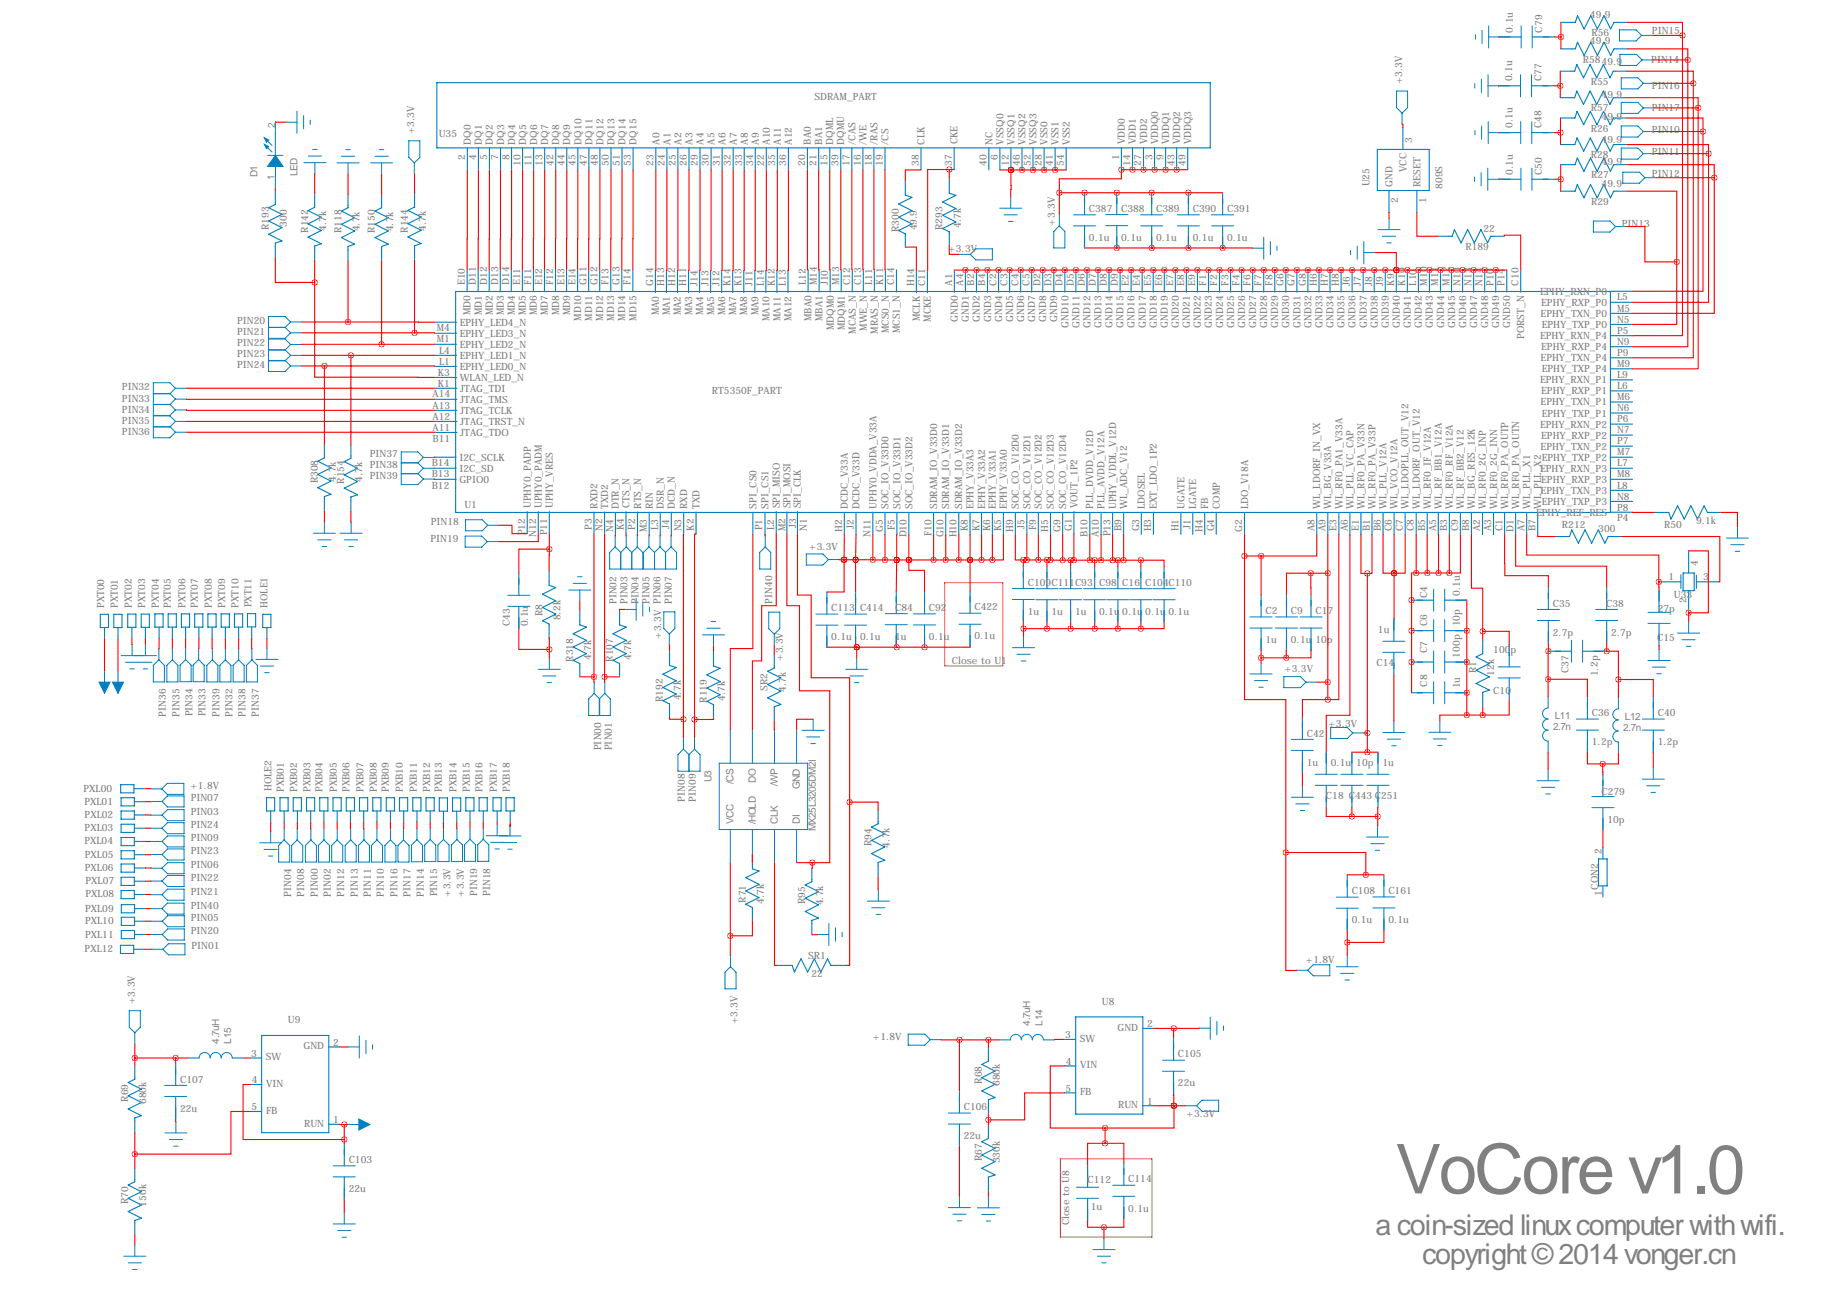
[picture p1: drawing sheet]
<svg xmlns="http://www.w3.org/2000/svg" width="419mm" height="297mm" viewBox="0 0 419 297" stroke-linecap="round" stroke-linejoin="round" font-family="sans-serif">
<defs><g id="words">
<text font-size="15.8" fill="#808080" x="320.8" y="274.4">VoCore v1.0</text>
<g font-size="6.6" fill="#808080">
<text x="316.2" y="284">a coin-sized linux computer with wifi.</text>
<text x="326.9" y="290.6">copyright © 2014 vonger.cn</text>
</g>
<g font-size="2.3" fill="#808080">
<text x="365.5" y="4.1">49.9</text>
<text x="347.8" y="7.5" transform="rotate(-90 347.8 7.5)">0.1u</text>
<text x="354.5" y="7.5" transform="rotate(-90 354.5 7.5)">C79</text>
<text x="365.5" y="10.2">49.9</text>
<text x="365.9" y="8.3">R56</text>
<text x="379.8" y="7.7">PIN15</text>
<text x="363.9" y="14.4">R5849.9</text>
<text x="379.6" y="14.4">PIN14</text>
<text x="187.2" y="22.9">SDRAM_PART</text>
<text x="322.3" y="19.4" transform="rotate(-90 322.3 19.4)">+3.3V</text>
<text x="347.7" y="18.7" transform="rotate(-90 347.7 18.7)">0.1u</text>
<text x="354.4" y="18.7" transform="rotate(-90 354.4 18.7)">C77</text>
<text x="365.7" y="19.5">R55</text>
<text x="368.2" y="22.6">49.9</text>
<text x="379.8" y="20.4">PIN16</text>
<text x="63.3" y="29.4" transform="rotate(-90 63.3 29.4)">2</text>
<text x="347.7" y="29.5" transform="rotate(-90 347.7 29.5)">0.1u</text>
<text x="354.4" y="29.5" transform="rotate(-90 354.4 29.5)">C48</text>
<text x="365.7" y="25.6">R57</text>
<text x="368.2" y="27.7">49.9</text>
<text x="379.8" y="25.5">PIN17</text>
<text x="95.2" y="30.8" transform="rotate(-90 95.2 30.8)">+3.3V</text>
<text x="100.9" y="31.5">U35</text>
<text x="108.2" y="33.2" transform="rotate(-90 108.2 33.2)">DQ0</text>
<text x="110.8" y="33.2" transform="rotate(-90 110.8 33.2)">DQ1</text>
<text x="113.3" y="33.2" transform="rotate(-90 113.3 33.2)">DQ2</text>
<text x="115.9" y="33.2" transform="rotate(-90 115.9 33.2)">DQ3</text>
<text x="118.4" y="33.2" transform="rotate(-90 118.4 33.2)">DQ4</text>
<text x="120.9" y="33.2" transform="rotate(-90 120.9 33.2)">DQ5</text>
<text x="123.5" y="33.2" transform="rotate(-90 123.5 33.2)">DQ6</text>
<text x="126" y="33.2" transform="rotate(-90 126 33.2)">DQ7</text>
<text x="128.6" y="33.2" transform="rotate(-90 128.6 33.2)">DQ8</text>
<text x="131.1" y="33.2" transform="rotate(-90 131.1 33.2)">DQ9</text>
<text x="133.6" y="33.2" transform="rotate(-90 133.6 33.2)">DQ10</text>
<text x="136.2" y="33.2" transform="rotate(-90 136.2 33.2)">DQ11</text>
<text x="138.7" y="33.2" transform="rotate(-90 138.7 33.2)">DQ12</text>
<text x="141.3" y="33.2" transform="rotate(-90 141.3 33.2)">DQ13</text>
<text x="143.8" y="33.2" transform="rotate(-90 143.8 33.2)">DQ14</text>
<text x="146.3" y="33.2" transform="rotate(-90 146.3 33.2)">DQ15</text>
<text x="151.6" y="33.2" transform="rotate(-90 151.6 33.2)">A0</text>
<text x="154.1" y="33.2" transform="rotate(-90 154.1 33.2)">A1</text>
<text x="156.7" y="33.2" transform="rotate(-90 156.7 33.2)">A2</text>
<text x="159.2" y="33.2" transform="rotate(-90 159.2 33.2)">A3</text>
<text x="161.7" y="33.2" transform="rotate(-90 161.7 33.2)">A4</text>
<text x="164.3" y="33.2" transform="rotate(-90 164.3 33.2)">A5</text>
<text x="166.8" y="33.2" transform="rotate(-90 166.8 33.2)">A6</text>
<text x="169.4" y="33.2" transform="rotate(-90 169.4 33.2)">A7</text>
<text x="171.9" y="33.2" transform="rotate(-90 171.9 33.2)">A8</text>
<text x="174.4" y="33.2" transform="rotate(-90 174.4 33.2)">A9</text>
<text x="177" y="33.2" transform="rotate(-90 177 33.2)">A10</text>
<text x="179.5" y="33.2" transform="rotate(-90 179.5 33.2)">A11</text>
<text x="182.1" y="33.2" transform="rotate(-90 182.1 33.2)">A12</text>
<text x="186.4" y="33.2" transform="rotate(-90 186.4 33.2)">BA0</text>
<text x="189" y="33.2" transform="rotate(-90 189 33.2)">BA1</text>
<text x="191.6" y="33.2" transform="rotate(-90 191.6 33.2)">DQML</text>
<text x="194.1" y="33.2" transform="rotate(-90 194.1 33.2)">DQMU</text>
<text x="196.6" y="33.2" transform="rotate(-90 196.6 33.2)">/CAS</text>
<text x="199.2" y="33.2" transform="rotate(-90 199.2 33.2)">/WE</text>
<text x="201.7" y="33.2" transform="rotate(-90 201.7 33.2)">/RAS</text>
<text x="204.3" y="33.2" transform="rotate(-90 204.3 33.2)">/CS</text>
<text x="212.5" y="33.2" transform="rotate(-90 212.5 33.2)">CLK</text>
<text x="220.2" y="33.1" transform="rotate(-90 220.2 33.1)">CKE</text>
<text x="228.1" y="33.2" transform="rotate(-90 228.1 33.2)">NC</text>
<text x="230.7" y="33.2" transform="rotate(-90 230.7 33.2)">VSSQ0</text>
<text x="233.2" y="33.2" transform="rotate(-90 233.2 33.2)">VSSQ1</text>
<text x="235.8" y="33.2" transform="rotate(-90 235.8 33.2)">VSSQ2</text>
<text x="238.3" y="33.2" transform="rotate(-90 238.3 33.2)">VSSQ3</text>
<text x="240.8" y="33.2" transform="rotate(-90 240.8 33.2)">VSS0</text>
<text x="243.4" y="33.2" transform="rotate(-90 243.4 33.2)">VSS1</text>
<text x="245.9" y="33.2" transform="rotate(-90 245.9 33.2)">VSS2</text>
<text x="258.6" y="33.2" transform="rotate(-90 258.6 33.2)">VDD0</text>
<text x="261.2" y="33.2" transform="rotate(-90 261.2 33.2)">VDD1</text>
<text x="263.7" y="33.2" transform="rotate(-90 263.7 33.2)">VDD2</text>
<text x="266.2" y="33.2" transform="rotate(-90 266.2 33.2)">VDDQ0</text>
<text x="268.8" y="33.2" transform="rotate(-90 268.8 33.2)">VDDQ1</text>
<text x="271.3" y="33.2" transform="rotate(-90 271.3 33.2)">VDDQ2</text>
<text x="273.9" y="33.2" transform="rotate(-90 273.9 33.2)">VDDQ3</text>
<text x="324.6" y="32.9" transform="rotate(-90 324.6 32.9)">3</text>
<text x="365.7" y="30.3">R26</text>
<text x="368.2" y="32.8">49.9</text>
<text x="379.8" y="30.6">PIN10</text>
<text x="379.8" y="35.7">PIN11</text>
<text x="59.2" y="40.8" transform="rotate(-90 59.2 40.8)">D1</text>
<text x="63.1" y="41.4" transform="rotate(-90 63.1 41.4)">1</text>
<text x="68.4" y="40.5" transform="rotate(-90 68.4 40.5)">LED</text>
<text x="106.9" y="36.8" transform="rotate(-90 106.9 36.8)">2</text>
<text x="109.5" y="36.8" transform="rotate(-90 109.5 36.8)">4</text>
<text x="112" y="36.8" transform="rotate(-90 112 36.8)">5</text>
<text x="114.6" y="36.8" transform="rotate(-90 114.6 36.8)">7</text>
<text x="117.1" y="36.8" transform="rotate(-90 117.1 36.8)">8</text>
<text x="119.6" y="38.2" transform="rotate(-90 119.6 38.2)">10</text>
<text x="122.2" y="38.2" transform="rotate(-90 122.2 38.2)">11</text>
<text x="124.7" y="38.2" transform="rotate(-90 124.7 38.2)">13</text>
<text x="127.3" y="38.2" transform="rotate(-90 127.3 38.2)">42</text>
<text x="129.8" y="38.2" transform="rotate(-90 129.8 38.2)">44</text>
<text x="132.3" y="38.2" transform="rotate(-90 132.3 38.2)">45</text>
<text x="134.9" y="38.2" transform="rotate(-90 134.9 38.2)">47</text>
<text x="137.4" y="38.2" transform="rotate(-90 137.4 38.2)">48</text>
<text x="140" y="38.2" transform="rotate(-90 140 38.2)">50</text>
<text x="142.5" y="38.2" transform="rotate(-90 142.5 38.2)">51</text>
<text x="145" y="38.2" transform="rotate(-90 145 38.2)">53</text>
<text x="150.3" y="38.2" transform="rotate(-90 150.3 38.2)">23</text>
<text x="152.8" y="38.2" transform="rotate(-90 152.8 38.2)">24</text>
<text x="155.3" y="38.2" transform="rotate(-90 155.3 38.2)">25</text>
<text x="157.9" y="38.2" transform="rotate(-90 157.9 38.2)">26</text>
<text x="160.4" y="38.2" transform="rotate(-90 160.4 38.2)">29</text>
<text x="163" y="38.2" transform="rotate(-90 163 38.2)">30</text>
<text x="165.5" y="38.2" transform="rotate(-90 165.5 38.2)">31</text>
<text x="168" y="38.2" transform="rotate(-90 168 38.2)">32</text>
<text x="170.6" y="38.2" transform="rotate(-90 170.6 38.2)">33</text>
<text x="173.1" y="38.2" transform="rotate(-90 173.1 38.2)">34</text>
<text x="175.7" y="38.2" transform="rotate(-90 175.7 38.2)">22</text>
<text x="178.2" y="38.2" transform="rotate(-90 178.2 38.2)">35</text>
<text x="180.7" y="38.2" transform="rotate(-90 180.7 38.2)">36</text>
<text x="185.1" y="38.2" transform="rotate(-90 185.1 38.2)">20</text>
<text x="187.7" y="38.2" transform="rotate(-90 187.7 38.2)">21</text>
<text x="190.2" y="38.2" transform="rotate(-90 190.2 38.2)">15</text>
<text x="192.8" y="38.2" transform="rotate(-90 192.8 38.2)">39</text>
<text x="195.3" y="38.2" transform="rotate(-90 195.3 38.2)">17</text>
<text x="197.9" y="38.2" transform="rotate(-90 197.9 38.2)">16</text>
<text x="200.4" y="38.2" transform="rotate(-90 200.4 38.2)">18</text>
<text x="202.9" y="38.2" transform="rotate(-90 202.9 38.2)">19</text>
<text x="211.2" y="38.2" transform="rotate(-90 211.2 38.2)">38</text>
<text x="218.8" y="38.1" transform="rotate(-90 218.8 38.1)">37</text>
<text x="226.8" y="38.2" transform="rotate(-90 226.8 38.2)">40</text>
<text x="229.4" y="36.8" transform="rotate(-90 229.4 36.8)">6</text>
<text x="231.9" y="38.2" transform="rotate(-90 231.9 38.2)">12</text>
<text x="234.4" y="38.2" transform="rotate(-90 234.4 38.2)">46</text>
<text x="237" y="38.2" transform="rotate(-90 237 38.2)">52</text>
<text x="239.5" y="38.2" transform="rotate(-90 239.5 38.2)">28</text>
<text x="242.1" y="38.2" transform="rotate(-90 242.1 38.2)">41</text>
<text x="244.6" y="38.2" transform="rotate(-90 244.6 38.2)">54</text>
<text x="257.3" y="36.8" transform="rotate(-90 257.3 36.8)">1</text>
<text x="259.8" y="38.1" transform="rotate(-90 259.8 38.1)">14</text>
<text x="262.4" y="38.1" transform="rotate(-90 262.4 38.1)">27</text>
<text x="264.9" y="36.8" transform="rotate(-90 264.9 36.8)">3</text>
<text x="267.5" y="36.8" transform="rotate(-90 267.5 36.8)">9</text>
<text x="270" y="38.1" transform="rotate(-90 270 38.1)">43</text>
<text x="272.5" y="38.1" transform="rotate(-90 272.5 38.1)">49</text>
<text x="323.3" y="39.5" transform="rotate(-90 323.3 39.5)">VCC</text>
<text x="347.8" y="40.2" transform="rotate(-90 347.8 40.2)">0.1u</text>
<text x="354.5" y="40.2" transform="rotate(-90 354.5 40.2)">C50</text>
<text x="365.7" y="36.4">R28</text>
<text x="365.8" y="41">R27</text>
<text x="368.2" y="37.9">49.9</text>
<text x="379.8" y="40.8">PIN12</text>
<text x="314.8" y="42.9" transform="rotate(-90 314.8 42.9)">U25</text>
<text x="320.1" y="43" transform="rotate(-90 320.1 43)">GND</text>
<text x="321.4" y="46.6" transform="rotate(-90 321.4 46.6)">2</text>
<text x="326.5" y="43" transform="rotate(-90 326.5 43)">RESET</text>
<text x="327.8" y="46.6" transform="rotate(-90 327.8 46.6)">1</text>
<text x="331.7" y="43.4" transform="rotate(-90 331.7 43.4)">809S</text>
<text x="365.8" y="47.1">R29</text>
<text x="368.2" y="42.9">49.9</text>
<text x="61.8" y="52.9" transform="rotate(-90 61.8 52.9)">R193</text>
<text x="65.9" y="52.1" transform="rotate(-90 65.9 52.1)">300</text>
<text x="70.8" y="53.5" transform="rotate(-90 70.8 53.5)">R142</text>
<text x="75" y="53.1" transform="rotate(-90 75 53.1)">4.7k</text>
<text x="78.5" y="53.6" transform="rotate(-90 78.5 53.6)">R118</text>
<text x="82.6" y="53.2" transform="rotate(-90 82.6 53.2)">4.7k</text>
<text x="86.2" y="53.6" transform="rotate(-90 86.2 53.6)">R150</text>
<text x="90.4" y="53.2" transform="rotate(-90 90.4 53.2)">4.7k</text>
<text x="93.8" y="53.5" transform="rotate(-90 93.8 53.5)">R144</text>
<text x="97.9" y="53.1" transform="rotate(-90 97.9 53.1)">4.7k</text>
<text x="206.6" y="53.3" transform="rotate(-90 206.6 53.3)">R300</text>
<text x="210.8" y="53" transform="rotate(-90 210.8 53)">49.9</text>
<text x="216.7" y="52.9" transform="rotate(-90 216.7 52.9)">R293</text>
<text x="220.9" y="52.5" transform="rotate(-90 220.9 52.5)">4.7k</text>
<text x="242.5" y="51.9" transform="rotate(-90 242.5 51.9)">+3.3V</text>
<text x="250.3" y="48.7">C387</text>
<text x="257.8" y="48.7">C388</text>
<text x="265.8" y="48.7">C389</text>
<text x="274.2" y="48.7">C390</text>
<text x="282.1" y="48.7">C391</text>
<text x="341" y="53.3">22</text>
<text x="372.9" y="52.3">PIN13</text>
<text x="218" y="58">+3.3V</text>
<text x="250.3" y="55.4">0.1u</text>
<text x="257.8" y="55.4">0.1u</text>
<text x="265.8" y="55.4">0.1u</text>
<text x="274.2" y="55.4">0.1u</text>
<text x="282.1" y="55.4">0.1u</text>
<text x="336.9" y="57.5">R189</text>
<text x="106.9" y="65.5" transform="rotate(-90 106.9 65.5)">E10</text>
<text x="109.4" y="65.5" transform="rotate(-90 109.4 65.5)">D11</text>
<text x="112" y="65.5" transform="rotate(-90 112 65.5)">D12</text>
<text x="114.5" y="65.5" transform="rotate(-90 114.5 65.5)">D13</text>
<text x="117" y="65.5" transform="rotate(-90 117 65.5)">D14</text>
<text x="119.6" y="65.5" transform="rotate(-90 119.6 65.5)">E11</text>
<text x="122.1" y="65.5" transform="rotate(-90 122.1 65.5)">F11</text>
<text x="124.7" y="65.5" transform="rotate(-90 124.7 65.5)">E12</text>
<text x="127.2" y="65.5" transform="rotate(-90 127.2 65.5)">F12</text>
<text x="129.7" y="65.5" transform="rotate(-90 129.7 65.5)">E13</text>
<text x="132.3" y="65.5" transform="rotate(-90 132.3 65.5)">E14</text>
<text x="134.8" y="65.5" transform="rotate(-90 134.8 65.5)">G11</text>
<text x="137.4" y="65.5" transform="rotate(-90 137.4 65.5)">G12</text>
<text x="139.9" y="65.5" transform="rotate(-90 139.9 65.5)">F13</text>
<text x="142.4" y="65.5" transform="rotate(-90 142.4 65.5)">G13</text>
<text x="145" y="65.5" transform="rotate(-90 145 65.5)">F14</text>
<text x="150.2" y="65.7" transform="rotate(-90 150.2 65.7)">G14</text>
<text x="152.7" y="65.7" transform="rotate(-90 152.7 65.7)">H13</text>
<text x="155.2" y="65.7" transform="rotate(-90 155.2 65.7)">H12</text>
<text x="157.8" y="65.7" transform="rotate(-90 157.8 65.7)">H11</text>
<text x="160.3" y="65.7" transform="rotate(-90 160.3 65.7)">J14</text>
<text x="162.9" y="65.7" transform="rotate(-90 162.9 65.7)">J13</text>
<text x="165.4" y="65.7" transform="rotate(-90 165.4 65.7)">J12</text>
<text x="167.9" y="65.7" transform="rotate(-90 167.9 65.7)">K14</text>
<text x="170.5" y="65.7" transform="rotate(-90 170.5 65.7)">K13</text>
<text x="173" y="65.7" transform="rotate(-90 173 65.7)">J11</text>
<text x="175.6" y="65.7" transform="rotate(-90 175.6 65.7)">L14</text>
<text x="178.1" y="65.7" transform="rotate(-90 178.1 65.7)">K12</text>
<text x="180.6" y="65.7" transform="rotate(-90 180.6 65.7)">L13</text>
<text x="185.3" y="65.6" transform="rotate(-90 185.3 65.6)">L12</text>
<text x="187.8" y="65.6" transform="rotate(-90 187.8 65.6)">M14</text>
<text x="190.3" y="65.6" transform="rotate(-90 190.3 65.6)">J10</text>
<text x="192.9" y="65.6" transform="rotate(-90 192.9 65.6)">M13</text>
<text x="195.4" y="65.6" transform="rotate(-90 195.4 65.6)">C12</text>
<text x="198" y="65.6" transform="rotate(-90 198 65.6)">C13</text>
<text x="200.5" y="65.6" transform="rotate(-90 200.5 65.6)">L11</text>
<text x="203" y="65.6" transform="rotate(-90 203 65.6)">K11</text>
<text x="205.6" y="65.6" transform="rotate(-90 205.6 65.6)">C14</text>
<text x="210.2" y="65.8" transform="rotate(-90 210.2 65.8)">H14</text>
<text x="212.7" y="65.8" transform="rotate(-90 212.7 65.8)">C11</text>
<text x="218.9" y="65.6" transform="rotate(-90 218.9 65.6)">A1</text>
<text x="221.4" y="65.6" transform="rotate(-90 221.4 65.6)">A4</text>
<text x="224" y="65.6" transform="rotate(-90 224 65.6)">B2</text>
<text x="226.5" y="65.6" transform="rotate(-90 226.5 65.6)">B4</text>
<text x="229.1" y="65.6" transform="rotate(-90 229.1 65.6)">C2</text>
<text x="231.6" y="65.6" transform="rotate(-90 231.6 65.6)">C3</text>
<text x="234.1" y="65.6" transform="rotate(-90 234.1 65.6)">C4</text>
<text x="236.7" y="65.6" transform="rotate(-90 236.7 65.6)">C5</text>
<text x="239.2" y="65.6" transform="rotate(-90 239.2 65.6)">D2</text>
<text x="241.8" y="65.6" transform="rotate(-90 241.8 65.6)">D3</text>
<text x="244.3" y="65.6" transform="rotate(-90 244.3 65.6)">D4</text>
<text x="246.8" y="65.6" transform="rotate(-90 246.8 65.6)">D5</text>
<text x="249.4" y="65.6" transform="rotate(-90 249.4 65.6)">D6</text>
<text x="251.9" y="65.6" transform="rotate(-90 251.9 65.6)">D7</text>
<text x="254.5" y="65.6" transform="rotate(-90 254.5 65.6)">D8</text>
<text x="257" y="65.6" transform="rotate(-90 257 65.6)">D9</text>
<text x="259.5" y="65.6" transform="rotate(-90 259.5 65.6)">E2</text>
<text x="262.1" y="65.6" transform="rotate(-90 262.1 65.6)">E4</text>
<text x="264.6" y="65.6" transform="rotate(-90 264.6 65.6)">E5</text>
<text x="267.2" y="65.6" transform="rotate(-90 267.2 65.6)">E6</text>
<text x="269.7" y="65.6" transform="rotate(-90 269.7 65.6)">E7</text>
<text x="272.2" y="65.6" transform="rotate(-90 272.2 65.6)">E8</text>
<text x="274.8" y="65.6" transform="rotate(-90 274.8 65.6)">E9</text>
<text x="277.3" y="65.6" transform="rotate(-90 277.3 65.6)">F1</text>
<text x="279.9" y="65.6" transform="rotate(-90 279.9 65.6)">F2</text>
<text x="282.4" y="65.6" transform="rotate(-90 282.4 65.6)">F3</text>
<text x="284.9" y="65.6" transform="rotate(-90 284.9 65.6)">F4</text>
<text x="287.5" y="65.6" transform="rotate(-90 287.5 65.6)">F6</text>
<text x="290" y="65.6" transform="rotate(-90 290 65.6)">F7</text>
<text x="292.6" y="65.6" transform="rotate(-90 292.6 65.6)">F8</text>
<text x="295.1" y="65.6" transform="rotate(-90 295.1 65.6)">G6</text>
<text x="297.6" y="65.6" transform="rotate(-90 297.6 65.6)">G7</text>
<text x="300.2" y="65.6" transform="rotate(-90 300.2 65.6)">G8</text>
<text x="302.7" y="65.6" transform="rotate(-90 302.7 65.6)">H6</text>
<text x="305.3" y="65.6" transform="rotate(-90 305.3 65.6)">H7</text>
<text x="307.8" y="65.6" transform="rotate(-90 307.8 65.6)">H8</text>
<text x="310.3" y="65.6" transform="rotate(-90 310.3 65.6)">J6</text>
<text x="312.9" y="65.6" transform="rotate(-90 312.9 65.6)">J7</text>
<text x="315.4" y="65.6" transform="rotate(-90 315.4 65.6)">J8</text>
<text x="318" y="65.6" transform="rotate(-90 318 65.6)">J9</text>
<text x="320.5" y="65.6" transform="rotate(-90 320.5 65.6)">K9</text>
<text x="323" y="65.6" transform="rotate(-90 323 65.6)">K10</text>
<text x="325.6" y="65.6" transform="rotate(-90 325.6 65.6)">L10</text>
<text x="328.1" y="65.6" transform="rotate(-90 328.1 65.6)">M10</text>
<text x="330.7" y="65.6" transform="rotate(-90 330.7 65.6)">M11</text>
<text x="333.2" y="65.6" transform="rotate(-90 333.2 65.6)">M12</text>
<text x="335.7" y="65.6" transform="rotate(-90 335.7 65.6)">N10</text>
<text x="338.3" y="65.6" transform="rotate(-90 338.3 65.6)">N13</text>
<text x="340.8" y="65.6" transform="rotate(-90 340.8 65.6)">N14</text>
<text x="343.4" y="65.6" transform="rotate(-90 343.4 65.6)">P10</text>
<text x="345.9" y="65.6" transform="rotate(-90 345.9 65.6)">P14</text>
<text x="349.1" y="65.6" transform="rotate(-90 349.1 65.6)">C10</text>
<text x="354.1" y="67.8">EPHY_RXN_P0</text>
<text x="354.3" y="70.3">EPHY_RXP_P0</text>
<text x="371.8" y="69.1">L5</text>
<text x="371.8" y="71.6">M5</text>
<text x="54.5" y="74.4">PIN20</text>
<text x="54.5" y="77">PIN21</text>
<text x="100.4" y="76.2">M4</text>
<text x="105.7" y="77.4">EPHY_LED3_N</text>
<text x="105.7" y="74.9">EPHY_LED4_N</text>
<text x="108.2" y="72.4" transform="rotate(-90 108.2 72.4)">MD0</text>
<text x="110.7" y="72.4" transform="rotate(-90 110.7 72.4)">MD1</text>
<text x="113.3" y="72.4" transform="rotate(-90 113.3 72.4)">MD2</text>
<text x="115.8" y="72.4" transform="rotate(-90 115.8 72.4)">MD3</text>
<text x="118.4" y="72.4" transform="rotate(-90 118.4 72.4)">MD4</text>
<text x="120.9" y="72.4" transform="rotate(-90 120.9 72.4)">MD5</text>
<text x="123.4" y="72.4" transform="rotate(-90 123.4 72.4)">MD6</text>
<text x="126" y="72.4" transform="rotate(-90 126 72.4)">MD7</text>
<text x="128.5" y="72.4" transform="rotate(-90 128.5 72.4)">MD8</text>
<text x="131.1" y="72.4" transform="rotate(-90 131.1 72.4)">MD9</text>
<text x="133.6" y="73.8" transform="rotate(-90 133.6 73.8)">MD10</text>
<text x="136.1" y="73.8" transform="rotate(-90 136.1 73.8)">MD11</text>
<text x="138.7" y="73.8" transform="rotate(-90 138.7 73.8)">MD12</text>
<text x="141.2" y="73.8" transform="rotate(-90 141.2 73.8)">MD13</text>
<text x="143.8" y="73.8" transform="rotate(-90 143.8 73.8)">MD14</text>
<text x="146.3" y="73.8" transform="rotate(-90 146.3 73.8)">MD15</text>
<text x="151.5" y="72.5" transform="rotate(-90 151.5 72.5)">MA0</text>
<text x="154" y="72.5" transform="rotate(-90 154 72.5)">MA1</text>
<text x="156.6" y="72.5" transform="rotate(-90 156.6 72.5)">MA2</text>
<text x="159.1" y="72.5" transform="rotate(-90 159.1 72.5)">MA3</text>
<text x="161.6" y="72.5" transform="rotate(-90 161.6 72.5)">MA4</text>
<text x="164.2" y="72.5" transform="rotate(-90 164.2 72.5)">MA5</text>
<text x="166.7" y="72.5" transform="rotate(-90 166.7 72.5)">MA6</text>
<text x="169.3" y="72.5" transform="rotate(-90 169.3 72.5)">MA7</text>
<text x="171.8" y="72.5" transform="rotate(-90 171.8 72.5)">MA8</text>
<text x="174.3" y="72.5" transform="rotate(-90 174.3 72.5)">MA9</text>
<text x="176.9" y="73.8" transform="rotate(-90 176.9 73.8)">MA10</text>
<text x="179.4" y="73.8" transform="rotate(-90 179.4 73.8)">MA11</text>
<text x="182" y="73.8" transform="rotate(-90 182 73.8)">MA12</text>
<text x="186.6" y="73.8" transform="rotate(-90 186.6 73.8)">MBA0</text>
<text x="189.1" y="73.8" transform="rotate(-90 189.1 73.8)">MBA1</text>
<text x="191.7" y="75.9" transform="rotate(-90 191.7 75.9)">MDQM0</text>
<text x="194.2" y="75.9" transform="rotate(-90 194.2 75.9)">MDQM1</text>
<text x="196.7" y="76.7" transform="rotate(-90 196.7 76.7)">MCAS_N</text>
<text x="199.3" y="76.1" transform="rotate(-90 199.3 76.1)">MWE_N</text>
<text x="201.8" y="76.7" transform="rotate(-90 201.8 76.7)">MRAS_N</text>
<text x="204.4" y="76.6" transform="rotate(-90 204.4 76.6)">MCS0_N</text>
<text x="206.9" y="76.6" transform="rotate(-90 206.9 76.6)">MCS1_N</text>
<text x="211.5" y="73.9" transform="rotate(-90 211.5 73.9)">MCLK</text>
<text x="214" y="74" transform="rotate(-90 214 74)">MCKE</text>
<text x="220.2" y="74" transform="rotate(-90 220.2 74)">GND0</text>
<text x="222.8" y="74" transform="rotate(-90 222.8 74)">GND1</text>
<text x="225.3" y="74" transform="rotate(-90 225.3 74)">GND2</text>
<text x="227.8" y="74" transform="rotate(-90 227.8 74)">GND3</text>
<text x="230.4" y="74" transform="rotate(-90 230.4 74)">GND4</text>
<text x="232.9" y="74" transform="rotate(-90 232.9 74)">GND5</text>
<text x="235.5" y="74" transform="rotate(-90 235.5 74)">GND6</text>
<text x="238" y="74" transform="rotate(-90 238 74)">GND7</text>
<text x="240.5" y="74" transform="rotate(-90 240.5 74)">GND8</text>
<text x="243.1" y="74" transform="rotate(-90 243.1 74)">GND9</text>
<text x="245.6" y="75.3" transform="rotate(-90 245.6 75.3)">GND10</text>
<text x="248.2" y="75.3" transform="rotate(-90 248.2 75.3)">GND11</text>
<text x="250.7" y="75.3" transform="rotate(-90 250.7 75.3)">GND12</text>
<text x="253.2" y="75.3" transform="rotate(-90 253.2 75.3)">GND13</text>
<text x="255.8" y="75.3" transform="rotate(-90 255.8 75.3)">GND14</text>
<text x="258.3" y="75.3" transform="rotate(-90 258.3 75.3)">GND15</text>
<text x="260.9" y="75.3" transform="rotate(-90 260.9 75.3)">GND16</text>
<text x="263.4" y="75.3" transform="rotate(-90 263.4 75.3)">GND17</text>
<text x="265.9" y="75.3" transform="rotate(-90 265.9 75.3)">GND18</text>
<text x="268.5" y="75.3" transform="rotate(-90 268.5 75.3)">GND19</text>
<text x="271" y="75.3" transform="rotate(-90 271 75.3)">GND20</text>
<text x="273.6" y="75.3" transform="rotate(-90 273.6 75.3)">GND21</text>
<text x="276.1" y="75.3" transform="rotate(-90 276.1 75.3)">GND22</text>
<text x="278.6" y="75.3" transform="rotate(-90 278.6 75.3)">GND23</text>
<text x="281.2" y="75.3" transform="rotate(-90 281.2 75.3)">GND24</text>
<text x="283.7" y="75.3" transform="rotate(-90 283.7 75.3)">GND25</text>
<text x="286.3" y="75.3" transform="rotate(-90 286.3 75.3)">GND26</text>
<text x="288.8" y="75.3" transform="rotate(-90 288.8 75.3)">GND27</text>
<text x="291.3" y="75.3" transform="rotate(-90 291.3 75.3)">GND28</text>
<text x="293.9" y="75.3" transform="rotate(-90 293.9 75.3)">GND29</text>
<text x="296.4" y="75.3" transform="rotate(-90 296.4 75.3)">GND30</text>
<text x="299" y="75.3" transform="rotate(-90 299 75.3)">GND31</text>
<text x="301.5" y="75.3" transform="rotate(-90 301.5 75.3)">GND32</text>
<text x="304" y="75.3" transform="rotate(-90 304 75.3)">GND33</text>
<text x="306.6" y="75.3" transform="rotate(-90 306.6 75.3)">GND34</text>
<text x="309.1" y="75.3" transform="rotate(-90 309.1 75.3)">GND35</text>
<text x="311.7" y="75.3" transform="rotate(-90 311.7 75.3)">GND36</text>
<text x="314.2" y="75.3" transform="rotate(-90 314.2 75.3)">GND37</text>
<text x="316.7" y="75.3" transform="rotate(-90 316.7 75.3)">GND38</text>
<text x="319.3" y="75.3" transform="rotate(-90 319.3 75.3)">GND39</text>
<text x="321.8" y="75.3" transform="rotate(-90 321.8 75.3)">GND40</text>
<text x="324.4" y="75.3" transform="rotate(-90 324.4 75.3)">GND41</text>
<text x="326.9" y="75.3" transform="rotate(-90 326.9 75.3)">GND42</text>
<text x="329.4" y="75.3" transform="rotate(-90 329.4 75.3)">GND43</text>
<text x="332" y="75.3" transform="rotate(-90 332 75.3)">GND44</text>
<text x="334.5" y="75.3" transform="rotate(-90 334.5 75.3)">GND45</text>
<text x="337.1" y="75.3" transform="rotate(-90 337.1 75.3)">GND46</text>
<text x="339.6" y="75.3" transform="rotate(-90 339.6 75.3)">GND47</text>
<text x="342.1" y="75.3" transform="rotate(-90 342.1 75.3)">GND48</text>
<text x="344.7" y="75.3" transform="rotate(-90 344.7 75.3)">GND49</text>
<text x="347.2" y="75.3" transform="rotate(-90 347.2 75.3)">GND50</text>
<text x="350.4" y="77.9" transform="rotate(-90 350.4 77.9)">PORST_N</text>
<text x="354.1" y="78">EPHY_RXN_P4</text>
<text x="354.2" y="72.9">EPHY_TXN_P0</text>
<text x="354.4" y="75.4">EPHY_TXP_P0</text>
<text x="371.8" y="74.2">N5</text>
<text x="371.8" y="76.7">P5</text>
<text x="54.5" y="79.5">PIN22</text>
<text x="54.5" y="82.1">PIN23</text>
<text x="100.4" y="78.7">M1</text>
<text x="100.9" y="83.8">L1</text>
<text x="100.9" y="81.3">L4</text>
<text x="105.7" y="82.5">EPHY_LED1_N</text>
<text x="105.7" y="80">EPHY_LED2_N</text>
<text x="354.2" y="83.1">EPHY_TXN_P4</text>
<text x="354.3" y="80.5">EPHY_RXP_P4</text>
<text x="371.8" y="79.3">N9</text>
<text x="371.8" y="81.8">P9</text>
<text x="28" y="89.8">PIN32</text>
<text x="54.5" y="84.6">PIN24</text>
<text x="100.7" y="88.9">K1</text>
<text x="100.7" y="86.4">K3</text>
<text x="105.7" y="87.6">WLAN_LED_N</text>
<text x="105.7" y="85">EPHY_LED0_N</text>
<text x="354.1" y="88.1">EPHY_RXN_P1</text>
<text x="354.4" y="85.6">EPHY_TXP_P4</text>
<text x="371.8" y="89.5">L6</text>
<text x="371.8" y="86.9">L9</text>
<text x="371.8" y="84.4">M9</text>
<text x="28" y="92.3">PIN33</text>
<text x="28" y="94.9">PIN34</text>
<text x="99.4" y="93.9">A13</text>
<text x="99.4" y="91.4">A14</text>
<text x="105.8" y="95.2">JTAG_TCLK</text>
<text x="105.8" y="92.6">JTAG_TMS</text>
<text x="105.8" y="90.1">JTAG_TDI</text>
<text x="163.7" y="90.6">RT5350F_PART</text>
<text x="354.2" y="93.2">EPHY_TXN_P1</text>
<text x="354.3" y="90.7">EPHY_RXP_P1</text>
<text x="354.4" y="95.8">EPHY_TXP_P1</text>
<text x="371.8" y="92">M6</text>
<text x="371.8" y="94.5">N6</text>
<text x="28" y="97.4">PIN35</text>
<text x="28" y="99.9">PIN36</text>
<text x="99.4" y="99">A11</text>
<text x="99.4" y="96.5">A12</text>
<text x="99.4" y="101.5">B11</text>
<text x="105.8" y="97.7">JTAG_TRST_N</text>
<text x="105.8" y="100.2">JTAG_TDO</text>
<text x="354.1" y="98.3">EPHY_RXN_P2</text>
<text x="354.3" y="100.8">EPHY_RXP_P2</text>
<text x="371.8" y="99.6">N7</text>
<text x="371.8" y="97.1">P6</text>
<text x="85" y="105">PIN37</text>
<text x="85" y="107.5">PIN38</text>
<text x="99.2" y="107.2">B14</text>
<text x="105.6" y="105.9">I2C_SCLK</text>
<text x="354.2" y="103.4">EPHY_TXN_P2</text>
<text x="354.4" y="105.9">EPHY_TXP_P2</text>
<text x="371.8" y="107.2">L7</text>
<text x="371.8" y="104.7">M7</text>
<text x="371.8" y="102.2">P7</text>
<text x="73.1" y="111.1" transform="rotate(-90 73.1 111.1)">R308</text>
<text x="77.2" y="110.7" transform="rotate(-90 77.2 110.7)">4.7k</text>
<text x="79.1" y="111.2" transform="rotate(-90 79.1 111.2)">R154</text>
<text x="83.3" y="110.8" transform="rotate(-90 83.3 110.8)">4.7k</text>
<text x="85" y="110">PIN39</text>
<text x="99.2" y="112.3">B12</text>
<text x="99.2" y="109.8">B13</text>
<text x="105.6" y="111">GPIO0</text>
<text x="105.6" y="108.5">I2C_SD</text>
<text x="354.1" y="108.5">EPHY_RXN_P3</text>
<text x="354.2" y="113.5">EPHY_TXN_P3</text>
<text x="354.3" y="111">EPHY_RXP_P3</text>
<text x="371.8" y="112.3">L8</text>
<text x="371.8" y="109.8">M8</text>
<text x="106.8" y="116.9">U1</text>
<text x="122" y="116.9" transform="rotate(-90 122 116.9)">UPHY0_PADP</text>
<text x="124.6" y="116.9" transform="rotate(-90 124.6 116.9)">UPHY0_PADM</text>
<text x="127.1" y="116.9" transform="rotate(-90 127.1 116.9)">UPHY_VRES</text>
<text x="137.4" y="117" transform="rotate(-90 137.4 117)">RXD2</text>
<text x="139.8" y="117" transform="rotate(-90 139.8 117)">TXD2</text>
<text x="142.3" y="117.1" transform="rotate(-90 142.3 117.1)">DTR_N</text>
<text x="144.7" y="116.9" transform="rotate(-90 144.7 116.9)">CTS_N</text>
<text x="147.4" y="117" transform="rotate(-90 147.4 117)">RTS_N</text>
<text x="150.1" y="117" transform="rotate(-90 150.1 117)">RIN</text>
<text x="152.6" y="117" transform="rotate(-90 152.6 117)">DSR_N</text>
<text x="155.1" y="117" transform="rotate(-90 155.1 117)">DCD_N</text>
<text x="158" y="117" transform="rotate(-90 158 117)">RXD</text>
<text x="160.8" y="117" transform="rotate(-90 160.8 117)">TXD</text>
<text x="173.9" y="117" transform="rotate(-90 173.9 117)">SPI_CS0</text>
<text x="176.7" y="117" transform="rotate(-90 176.7 117)">SPI_CS1</text>
<text x="179.3" y="116.9" transform="rotate(-90 179.3 116.9)">SPI_MISO</text>
<text x="181.7" y="116.9" transform="rotate(-90 181.7 116.9)">SPI_MOSI</text>
<text x="184.1" y="116.9" transform="rotate(-90 184.1 116.9)">SPI_CLK</text>
<text x="194.9" y="117.1" transform="rotate(-90 194.9 117.1)">DCDC_V33A</text>
<text x="197.6" y="117.1" transform="rotate(-90 197.6 117.1)">DCDC_V33D</text>
<text x="201.5" y="117" transform="rotate(-90 201.5 117)">UPHY0_VDDA_V33A</text>
<text x="204.3" y="117.1" transform="rotate(-90 204.3 117.1)">SOC_IO_V33D0</text>
<text x="207" y="117.1" transform="rotate(-90 207 117.1)">SOC_IO_V33D1</text>
<text x="209.7" y="117.1" transform="rotate(-90 209.7 117.1)">SOC_IO_V33D2</text>
<text x="215.4" y="117.1" transform="rotate(-90 215.4 117.1)">SDRAM_IO_V33D0</text>
<text x="218.2" y="117.1" transform="rotate(-90 218.2 117.1)">SDRAM_IO_V33D1</text>
<text x="221.2" y="117.1" transform="rotate(-90 221.2 117.1)">SDRAM_IO_V33D2</text>
<text x="223.8" y="117.1" transform="rotate(-90 223.8 117.1)">EPHY_V33A3</text>
<text x="226.5" y="117.1" transform="rotate(-90 226.5 117.1)">EPHY_V33A2</text>
<text x="228.9" y="117.1" transform="rotate(-90 228.9 117.1)">EPHY_V33A1</text>
<text x="231.5" y="117.1" transform="rotate(-90 231.5 117.1)">EPHY_V33A0</text>
<text x="234.2" y="117.1" transform="rotate(-90 234.2 117.1)">SOC_CO_V12D0</text>
<text x="236.9" y="117.1" transform="rotate(-90 236.9 117.1)">SOC_CO_V12D1</text>
<text x="239.5" y="117.1" transform="rotate(-90 239.5 117.1)">SOC_CO_V12D2</text>
<text x="242.3" y="117.1" transform="rotate(-90 242.3 117.1)">SOC_CO_V12D3</text>
<text x="245.1" y="117.1" transform="rotate(-90 245.1 117.1)">SOC_CO_V12D4</text>
<text x="247.7" y="116.9" transform="rotate(-90 247.7 116.9)">VOUT_1P2</text>
<text x="251.4" y="117.1" transform="rotate(-90 251.4 117.1)">PLL_DVDD_V12D</text>
<text x="253.9" y="117.1" transform="rotate(-90 253.9 117.1)">PLL_AVDD_V12A</text>
<text x="256.6" y="117.1" transform="rotate(-90 256.6 117.1)">UPHY_VDDL_V12D</text>
<text x="259.1" y="117" transform="rotate(-90 259.1 117)">WL_ADC_V12</text>
<text x="263.2" y="117" transform="rotate(-90 263.2 117)">LDOSEL</text>
<text x="266" y="117" transform="rotate(-90 266 117)">EXT_LDO_1P2</text>
<text x="272.3" y="117" transform="rotate(-90 272.3 117)">UGATE</text>
<text x="275" y="117" transform="rotate(-90 275 117)">LGATE</text>
<text x="277.8" y="117.1" transform="rotate(-90 277.8 117.1)">FB</text>
<text x="280.4" y="117" transform="rotate(-90 280.4 117)">COMP</text>
<text x="286.9" y="117.1" transform="rotate(-90 286.9 117.1)">LDO_V18A</text>
<text x="303.5" y="117.1" transform="rotate(-90 303.5 117.1)">WL_LDORF_IN_VX</text>
<text x="306.1" y="117.1" transform="rotate(-90 306.1 117.1)">WL_BG_V33A</text>
<text x="308.6" y="117.1" transform="rotate(-90 308.6 117.1)">WL_RF0_PA1_V33A</text>
<text x="311.1" y="117.1" transform="rotate(-90 311.1 117.1)">WL_PLL_VC_CAP</text>
<text x="313.7" y="117.1" transform="rotate(-90 313.7 117.1)">WL_RF0_PA_V33N</text>
<text x="316.2" y="117.1" transform="rotate(-90 316.2 117.1)">WL_RF0_PA_V33P</text>
<text x="318.8" y="117.1" transform="rotate(-90 318.8 117.1)">WL_PLL_V12A</text>
<text x="321.3" y="117.1" transform="rotate(-90 321.3 117.1)">WL_VCO_V12A</text>
<text x="323.8" y="117.1" transform="rotate(-90 323.8 117.1)">WL_LDOPLL_OUT_V12</text>
<text x="326.4" y="117.1" transform="rotate(-90 326.4 117.1)">WL_LDORF_OUT_V12</text>
<text x="328.9" y="117.1" transform="rotate(-90 328.9 117.1)">WL_RF0_IF_V12A</text>
<text x="331.5" y="117.1" transform="rotate(-90 331.5 117.1)">WL_RF_BB1_V12A</text>
<text x="334" y="117.1" transform="rotate(-90 334 117.1)">WL_RF0_RF_V12A</text>
<text x="336.5" y="117.1" transform="rotate(-90 336.5 117.1)">WL_RF_BB2_V12</text>
<text x="339.1" y="117.1" transform="rotate(-90 339.1 117.1)">WL_BG_RES_12K</text>
<text x="341.6" y="117.1" transform="rotate(-90 341.6 117.1)">WL_RF0_2G_INP</text>
<text x="344.2" y="117.1" transform="rotate(-90 344.2 117.1)">WL_RF0_2G_INN</text>
<text x="346.7" y="117.1" transform="rotate(-90 346.7 117.1)">WL_RF0_PA_OUTP</text>
<text x="349.2" y="117.1" transform="rotate(-90 349.2 117.1)">WL_RF0_PA_OUTN</text>
<text x="351.8" y="117.1" transform="rotate(-90 351.8 117.1)">WL_PLL_X1</text>
<text x="353.1" y="118.6">EPHY_REF_RES</text>
<text x="354.3" y="117.1" transform="rotate(-90 354.3 117.1)">WL_PLL_X2</text>
<text x="354.4" y="116.1">EPHY_TXP_P3</text>
<text x="371.8" y="114.9">N8</text>
<text x="371.8" y="119.9">P4</text>
<text x="371.8" y="117.4">P8</text>
<text x="99" y="124.5">PIN19</text>
<text x="99.1" y="120.8">PIN18</text>
<text x="120.7" y="123.1" transform="rotate(-90 120.7 123.1)">P12</text>
<text x="123.2" y="123.4" transform="rotate(-90 123.2 123.4)">N12</text>
<text x="125.8" y="123.1" transform="rotate(-90 125.8 123.1)">P11</text>
<text x="136" y="121.9" transform="rotate(-90 136 121.9)">P3</text>
<text x="138.5" y="122.1" transform="rotate(-90 138.5 122.1)">N2</text>
<text x="141" y="122.3" transform="rotate(-90 141 122.3)">N4</text>
<text x="143.4" y="122" transform="rotate(-90 143.4 122)">K4</text>
<text x="146" y="121.9" transform="rotate(-90 146 121.9)">P2</text>
<text x="148.7" y="122.3" transform="rotate(-90 148.7 122.3)">M3</text>
<text x="151.3" y="121.8" transform="rotate(-90 151.3 121.8)">L3</text>
<text x="153.8" y="121.5" transform="rotate(-90 153.8 121.5)">J4</text>
<text x="156.7" y="122.2" transform="rotate(-90 156.7 122.2)">N3</text>
<text x="159.5" y="122" transform="rotate(-90 159.5 122)">K2</text>
<text x="175.2" y="121.9" transform="rotate(-90 175.2 121.9)">P1</text>
<text x="178" y="121.8" transform="rotate(-90 178 121.8)">L2</text>
<text x="180.6" y="122.2" transform="rotate(-90 180.6 122.2)">M2</text>
<text x="183" y="121.4" transform="rotate(-90 183 121.4)">J3</text>
<text x="185.5" y="122" transform="rotate(-90 185.5 122)">N1</text>
<text x="193.6" y="122.2" transform="rotate(-90 193.6 122.2)">H2</text>
<text x="196.3" y="121.6" transform="rotate(-90 196.3 121.6)">J2</text>
<text x="200.2" y="123.5" transform="rotate(-90 200.2 123.5)">N11</text>
<text x="202.9" y="122.2" transform="rotate(-90 202.9 122.2)">G5</text>
<text x="205.7" y="121.8" transform="rotate(-90 205.7 121.8)">F5</text>
<text x="208.4" y="123.6" transform="rotate(-90 208.4 123.6)">D10</text>
<text x="214.1" y="123.2" transform="rotate(-90 214.1 123.2)">F10</text>
<text x="216.9" y="123.6" transform="rotate(-90 216.9 123.6)">G10</text>
<text x="219.9" y="123.6" transform="rotate(-90 219.9 123.6)">H10</text>
<text x="222.5" y="122.1" transform="rotate(-90 222.5 122.1)">K8</text>
<text x="225.1" y="122.1" transform="rotate(-90 225.1 122.1)">K7</text>
<text x="227.6" y="122.1" transform="rotate(-90 227.6 122.1)">K6</text>
<text x="230.2" y="122.1" transform="rotate(-90 230.2 122.1)">K5</text>
<text x="232.9" y="122.2" transform="rotate(-90 232.9 122.2)">H9</text>
<text x="235.6" y="121.6" transform="rotate(-90 235.6 121.6)">J5</text>
<text x="238.2" y="121.8" transform="rotate(-90 238.2 121.8)">F9</text>
<text x="241" y="122.2" transform="rotate(-90 241 122.2)">H5</text>
<text x="243.8" y="122.2" transform="rotate(-90 243.8 122.2)">G9</text>
<text x="246.4" y="122" transform="rotate(-90 246.4 122)">G1</text>
<text x="250" y="123.4" transform="rotate(-90 250 123.4)">B10</text>
<text x="252.6" y="123.4" transform="rotate(-90 252.6 123.4)">A10</text>
<text x="255.3" y="123.3" transform="rotate(-90 255.3 123.3)">P13</text>
<text x="257.8" y="122.1" transform="rotate(-90 257.8 122.1)">B9</text>
<text x="261.9" y="122.2" transform="rotate(-90 261.9 122.2)">G3</text>
<text x="264.7" y="122.2" transform="rotate(-90 264.7 122.2)">H3</text>
<text x="271" y="122.2" transform="rotate(-90 271 122.2)">H1</text>
<text x="273.7" y="121.5" transform="rotate(-90 273.7 121.5)">J1</text>
<text x="276.5" y="122.2" transform="rotate(-90 276.5 122.2)">H4</text>
<text x="279.1" y="122.2" transform="rotate(-90 279.1 122.2)">G4</text>
<text x="285.6" y="122.2" transform="rotate(-90 285.6 122.2)">G2</text>
<text x="302.2" y="122.1" transform="rotate(-90 302.2 122.1)">A8</text>
<text x="304.7" y="122.1" transform="rotate(-90 304.7 122.1)">A9</text>
<text x="307.3" y="122" transform="rotate(-90 307.3 122)">E3</text>
<text x="309.8" y="122.1" transform="rotate(-90 309.8 122.1)">A6</text>
<text x="312.4" y="122" transform="rotate(-90 312.4 122)">E1</text>
<text x="314.9" y="122.1" transform="rotate(-90 314.9 122.1)">B1</text>
<text x="317.4" y="122.1" transform="rotate(-90 317.4 122.1)">B6</text>
<text x="320" y="122.1" transform="rotate(-90 320 122.1)">C6</text>
<text x="322.5" y="122.1" transform="rotate(-90 322.5 122.1)">C7</text>
<text x="325.1" y="122.1" transform="rotate(-90 325.1 122.1)">C8</text>
<text x="327.6" y="122.1" transform="rotate(-90 327.6 122.1)">B5</text>
<text x="330.1" y="122.1" transform="rotate(-90 330.1 122.1)">A5</text>
<text x="332.7" y="122.1" transform="rotate(-90 332.7 122.1)">B3</text>
<text x="335.2" y="122.1" transform="rotate(-90 335.2 122.1)">C9</text>
<text x="337.8" y="122.1" transform="rotate(-90 337.8 122.1)">B8</text>
<text x="340.3" y="122.1" transform="rotate(-90 340.3 122.1)">A2</text>
<text x="342.8" y="122.1" transform="rotate(-90 342.8 122.1)">A3</text>
<text x="345.4" y="122.1" transform="rotate(-90 345.4 122.1)">C1</text>
<text x="347.9" y="122.2" transform="rotate(-90 347.9 122.2)">D1</text>
<text x="350.5" y="122.1" transform="rotate(-90 350.5 122.1)">A7</text>
<text x="353" y="122.1" transform="rotate(-90 353 122.1)">B7</text>
<text x="359.1" y="121.4">R212</text>
<text x="367.4" y="122.3">300</text>
<text x="382.6" y="121.4">R50</text>
<text x="389.9" y="120.5">9.1k</text>
<text x="186" y="126.6">+3.3V</text>
<text x="390.3" y="130.2" transform="rotate(-90 390.3 130.2)">4</text>
<text x="236.3" y="134.6">C109C111C93</text>
<text x="252.7" y="134.7">C98</text>
<text x="258" y="134.7">C16</text>
<text x="263.3" y="134.7">C104C110</text>
<text x="328.1" y="137.5" transform="rotate(-90 328.1 137.5)">C4</text>
<text x="335.6" y="137" transform="rotate(-90 335.6 137)">0.1u</text>
<text x="383.6" y="133.3">1</text>
<text x="384.8" y="137.4">U33</text>
<text x="391.5" y="133.3">3</text>
<text x="24" y="139.8" transform="rotate(-90 24 139.8)">PXT00</text>
<text x="27.1" y="139.8" transform="rotate(-90 27.1 139.8)">PXT01</text>
<text x="30.3" y="139.8" transform="rotate(-90 30.3 139.8)">PXT02</text>
<text x="33.4" y="139.8" transform="rotate(-90 33.4 139.8)">PXT03</text>
<text x="36.5" y="139.7" transform="rotate(-90 36.5 139.7)">PXT04</text>
<text x="39.3" y="139.7" transform="rotate(-90 39.3 139.7)">PXT05</text>
<text x="42.6" y="139.7" transform="rotate(-90 42.6 139.7)">PXT06</text>
<text x="45.5" y="139.7" transform="rotate(-90 45.5 139.7)">PXT07</text>
<text x="48.7" y="139.7" transform="rotate(-90 48.7 139.7)">PXT08</text>
<text x="51.8" y="139.7" transform="rotate(-90 51.8 139.7)">PXT09</text>
<text x="54.8" y="139.7" transform="rotate(-90 54.8 139.7)">PXT10</text>
<text x="57.8" y="139.7" transform="rotate(-90 57.8 139.7)">PXT11</text>
<text x="61.5" y="139.8" transform="rotate(-90 61.5 139.8)">HOLE1</text>
<text x="124.7" y="141.7" transform="rotate(-90 124.7 141.7)">R8</text>
<text x="128.9" y="142.6" transform="rotate(-90 128.9 142.6)">8.2k</text>
<text x="141.7" y="138.9" transform="rotate(-90 141.7 138.9)">PIN02</text>
<text x="144.3" y="138.9" transform="rotate(-90 144.3 138.9)">PIN03</text>
<text x="146.8" y="138.9" transform="rotate(-90 146.8 138.9)">PIN04</text>
<text x="149.3" y="138.9" transform="rotate(-90 149.3 138.9)">PIN05</text>
<text x="154.4" y="138.9" transform="rotate(-90 154.4 138.9)">PIN07</text>
<text x="177.5" y="138.8" transform="rotate(-90 177.5 138.8)">PIN40</text>
<text x="191.1" y="140.5">C113</text>
<text x="197.7" y="140.5">C414</text>
<text x="205.8" y="140.5">C84</text>
<text x="213.6" y="140.5">C92</text>
<text x="224" y="140.3">C422</text>
<text x="236.3" y="141.3">1u</text>
<text x="241.7" y="141.4">1u</text>
<text x="247.1" y="141.4">1u</text>
<text x="252.7" y="141.4">0.1u</text>
<text x="258" y="141.4">0.1u</text>
<text x="263.3" y="141.4">0.1u</text>
<text x="268.6" y="141.4">0.1u</text>
<text x="290.9" y="141.2">C2</text>
<text x="296.8" y="141.2">C9</text>
<text x="302.4" y="141.2">C17</text>
<text x="328.1" y="144" transform="rotate(-90 328.1 144)">C6</text>
<text x="335.6" y="144" transform="rotate(-90 335.6 144)">10p</text>
<text x="357" y="139.5">C35</text>
<text x="369.3" y="139.5">C38</text>
<text x="381.1" y="140.7">27p</text>
<text x="387.7" y="138.6" transform="rotate(-90 387.7 138.6)">2</text>
<text x="117.2" y="144" transform="rotate(-90 117.2 144)">C43</text>
<text x="121.3" y="144" transform="rotate(-90 121.3 144)">0.1u</text>
<text x="152" y="146.9" transform="rotate(-90 152 146.9)">+3.3V PIN06</text>
<text x="191.1" y="147.2">0.1u</text>
<text x="197.7" y="147.2">0.1u</text>
<text x="205.8" y="147.2">1u</text>
<text x="213.6" y="147.2">0.1u</text>
<text x="224" y="147">0.1u</text>
<text x="290.9" y="147.9">1u</text>
<text x="296.8" y="147.9">0.1u</text>
<text x="302.4" y="147.9">10p</text>
<text x="316.8" y="145.6">1u</text>
<text x="357" y="146.1">2.7p</text>
<text x="370.4" y="146.1">2.7p</text>
<text x="381" y="147.4">C15</text>
<text x="131.8" y="152.1" transform="rotate(-90 131.8 152.1)">R318</text>
<text x="135.9" y="151.7" transform="rotate(-90 135.9 151.7)">4.7k</text>
<text x="140.9" y="152.1" transform="rotate(-90 140.9 152.1)">R107</text>
<text x="145.1" y="151.7" transform="rotate(-90 145.1 151.7)">4.7k</text>
<text x="179.9" y="152" transform="rotate(-90 179.9 152)">+3.3V</text>
<text x="218.8" y="152.8">Close to U1</text>
<text x="295.3" y="154.5">+3.3V</text>
<text x="316.4" y="153.1">C14</text>
<text x="328.1" y="150.2" transform="rotate(-90 328.1 150.2)">C7</text>
<text x="335.6" y="151.2" transform="rotate(-90 335.6 151.2)">100p</text>
<text x="339.3" y="154.8" transform="rotate(-90 339.3 154.8)">R1</text>
<text x="343.3" y="150.2">100p</text>
<text x="343.5" y="155.3" transform="rotate(-90 343.5 155.3)">12k</text>
<text x="360.6" y="154.8" transform="rotate(-90 360.6 154.8)">C37</text>
<text x="367.3" y="155.5" transform="rotate(-90 367.3 155.5)">1.2p</text>
<text x="152.4" y="161.4" transform="rotate(-90 152.4 161.4)">R192</text>
<text x="156.6" y="161" transform="rotate(-90 156.6 161)">4.7k</text>
<text x="162.5" y="161.6" transform="rotate(-90 162.5 161.6)">R119</text>
<text x="166.7" y="161.2" transform="rotate(-90 166.7 161.2)">4.7k</text>
<text x="176.5" y="158.8" transform="rotate(-90 176.5 158.8)">SR2</text>
<text x="180.6" y="159" transform="rotate(-90 180.6 159)">4.7k</text>
<text x="328.1" y="157.8" transform="rotate(-90 328.1 157.8)">C8</text>
<text x="335.6" y="158.3" transform="rotate(-90 335.6 158.3)">1u</text>
<text x="343.3" y="159.5">C10</text>
<text x="38.1" y="164.8" transform="rotate(-90 38.1 164.8)">PIN36</text>
<text x="41.2" y="164.8" transform="rotate(-90 41.2 164.8)">PIN35</text>
<text x="44.3" y="164.7" transform="rotate(-90 44.3 164.7)">PIN34</text>
<text x="47.3" y="164.7" transform="rotate(-90 47.3 164.7)">PIN33</text>
<text x="50.4" y="164.8" transform="rotate(-90 50.4 164.8)">PIN39</text>
<text x="53.4" y="164.8" transform="rotate(-90 53.4 164.8)">PIN32</text>
<text x="56.5" y="164.8" transform="rotate(-90 56.5 164.8)">PIN38</text>
<text x="59.5" y="164.8" transform="rotate(-90 59.5 164.8)">PIN37</text>
<text x="305.4" y="167.2">+3.3V</text>
<text x="357" y="167.8">2.7n</text>
<text x="357.4" y="165.3">L11</text>
<text x="366" y="164.7">C36</text>
<text x="373.6" y="165.5">L12</text>
<text x="381.1" y="164.7">C40</text>
<text x="138.2" y="172.5" transform="rotate(-90 138.2 172.5)">PIN00</text>
<text x="140.7" y="172.5" transform="rotate(-90 140.7 172.5)">PIN01</text>
<text x="300.4" y="169.3">C42</text>
<text x="366" y="171.3">1.2p</text>
<text x="373.2" y="168">2.7n</text>
<text x="381.1" y="171.3">1.2p</text>
<text x="163.6" y="179.9" transform="rotate(-90 163.6 179.9)">U3</text>
<text x="173.7" y="179.9" transform="rotate(-90 173.7 179.9)">DO</text>
<text x="300.4" y="176">1u</text>
<text x="305.9" y="176.1">0.1u</text>
<text x="311.8" y="176.1">10p</text>
<text x="317.8" y="176.1">1u</text>
<text x="19.2" y="182">PXL00</text>
<text x="19.4" y="185">PXL01</text>
<text x="43.8" y="181.4">+1.8V</text>
<text x="43.8" y="184.3">PIN07</text>
<text x="62.4" y="181.9" transform="rotate(-90 62.4 181.9)">HOLE2</text>
<text x="65.3" y="182" transform="rotate(-90 65.3 182)">PXB01</text>
<text x="68.3" y="182" transform="rotate(-90 68.3 182)">PXB02</text>
<text x="71.4" y="182" transform="rotate(-90 71.4 182)">PXB03</text>
<text x="74.1" y="182" transform="rotate(-90 74.1 182)">PXB04</text>
<text x="77.5" y="182" transform="rotate(-90 77.5 182)">PXB05</text>
<text x="80.4" y="182" transform="rotate(-90 80.4 182)">PXB06</text>
<text x="83.6" y="182" transform="rotate(-90 83.6 182)">PXB07</text>
<text x="86.6" y="182" transform="rotate(-90 86.6 182)">PXB08</text>
<text x="89.4" y="182" transform="rotate(-90 89.4 182)">PXB09</text>
<text x="92.6" y="182" transform="rotate(-90 92.6 182)">PXB10</text>
<text x="95.8" y="182" transform="rotate(-90 95.8 182)">PXB11</text>
<text x="98.9" y="182" transform="rotate(-90 98.9 182)">PXB12</text>
<text x="101.6" y="182.1" transform="rotate(-90 101.6 182.1)">PXB13</text>
<text x="105" y="182.1" transform="rotate(-90 105 182.1)">PXB14</text>
<text x="108" y="182" transform="rotate(-90 108 182)">PXB15</text>
<text x="110.9" y="182" transform="rotate(-90 110.9 182)">PXB16</text>
<text x="114.2" y="182" transform="rotate(-90 114.2 182)">PXB17</text>
<text x="117.2" y="182" transform="rotate(-90 117.2 182)">PXB18</text>
<text x="157.5" y="184.3" transform="rotate(-90 157.5 184.3)">PIN08</text>
<text x="160" y="184.3" transform="rotate(-90 160 184.3)">PIN09</text>
<text x="168.7" y="180.3" transform="rotate(-90 168.7 180.3)">/CS</text>
<text x="178.8" y="180.7" transform="rotate(-90 178.8 180.7)">/WP</text>
<text x="183.9" y="181.4" transform="rotate(-90 183.9 181.4)">GND</text>
<text x="304.8" y="183.7">C18 C443 C251</text>
<text x="368.2" y="182.8">C279</text>
<text x="19.5" y="191.1">PXL03</text>
<text x="19.5" y="188">PXL02</text>
<text x="43.8" y="187.4">PIN03</text>
<text x="43.8" y="190.4">PIN24</text>
<text x="168.7" y="189.4" transform="rotate(-90 168.7 189.4)">VCC</text>
<text x="173.7" y="189.4" transform="rotate(-90 173.7 189.4)">/HOLD</text>
<text x="178.8" y="189.4" transform="rotate(-90 178.8 189.4)">CLK</text>
<text x="183.9" y="189.4" transform="rotate(-90 183.9 189.4)">DI</text>
<text x="187.6" y="191.2" transform="rotate(-90 187.6 191.2)">MX25L3205DM2I</text>
<text x="369.5" y="189.2">10p</text>
<text x="19.4" y="194.1">PXL04</text>
<text x="19.5" y="197.2">PXL05</text>
<text x="43.8" y="193.5">PIN09</text>
<text x="43.8" y="196.5">PIN23</text>
<text x="200.4" y="194.6" transform="rotate(-90 200.4 194.6)">R94</text>
<text x="204.5" y="194.8" transform="rotate(-90 204.5 194.8)">4.7k</text>
<text x="368.2" y="196.5" transform="rotate(-90 368.2 196.5)">2</text>
<text x="19.5" y="200.3">PXL06</text>
<text x="19.7" y="203.4">PXL07</text>
<text x="43.8" y="199.6">PIN06</text>
<text x="43.8" y="202.6">PIN22</text>
<text x="19.6" y="209.6">PXL09</text>
<text x="19.7" y="206.2">PXL08</text>
<text x="43.8" y="205.7">PIN21</text>
<text x="43.8" y="208.9">PIN40</text>
<text x="66.9" y="206.2" transform="rotate(-90 66.9 206.2)">PIN04</text>
<text x="69.9" y="206.2" transform="rotate(-90 69.9 206.2)">PIN08</text>
<text x="73.1" y="206.2" transform="rotate(-90 73.1 206.2)">PIN00</text>
<text x="76.1" y="206.2" transform="rotate(-90 76.1 206.2)">PIN02</text>
<text x="79.1" y="206.2" transform="rotate(-90 79.1 206.2)">PIN12</text>
<text x="82.2" y="206.2" transform="rotate(-90 82.2 206.2)">PIN13</text>
<text x="85.3" y="206.2" transform="rotate(-90 85.3 206.2)">PIN11</text>
<text x="88.3" y="206.2" transform="rotate(-90 88.3 206.2)">PIN10</text>
<text x="91.4" y="206.2" transform="rotate(-90 91.4 206.2)">PIN16</text>
<text x="94.4" y="206.2" transform="rotate(-90 94.4 206.2)">PIN17</text>
<text x="97.5" y="206.1" transform="rotate(-90 97.5 206.1)">PIN14</text>
<text x="100.5" y="206.1" transform="rotate(-90 100.5 206.1)">PIN15</text>
<text x="103.6" y="206.2" transform="rotate(-90 103.6 206.2)">+3.3V</text>
<text x="106.7" y="206.2" transform="rotate(-90 106.7 206.2)">+3.3V</text>
<text x="109.7" y="206" transform="rotate(-90 109.7 206)">PIN19</text>
<text x="112.7" y="206" transform="rotate(-90 112.7 206)">PIN18</text>
<text x="171.4" y="207.5" transform="rotate(-90 171.4 207.5)">R71</text>
<text x="175.6" y="207.8" transform="rotate(-90 175.6 207.8)">4.7k</text>
<text x="185.1" y="207.9" transform="rotate(-90 185.1 207.9)">R95</text>
<text x="189.3" y="208.2" transform="rotate(-90 189.3 208.2)">4.7k</text>
<text x="310.7" y="205.6">C108</text>
<text x="319.2" y="205.5">C161</text>
<text x="367.4" y="204.5" transform="rotate(-90 367.4 204.5)">CON2</text>
<text x="368.2" y="206" transform="rotate(-90 368.2 206)">1</text>
<text x="19.6" y="215.5">PXL11</text>
<text x="19.6" y="212.5">PXL10</text>
<text x="43.9" y="211.8">PIN05</text>
<text x="43.9" y="214.8">PIN20</text>
<text x="310.7" y="212.3">0.1u</text>
<text x="319.2" y="212.2">0.1u</text>
<text x="19.5" y="218.9">PXL12</text>
<text x="44" y="218.2">PIN01</text>
<text x="185.8" y="220.4">SR1</text>
<text x="300.2" y="221.4">+1.8V</text>
<text x="186.5" y="224.6">22</text>
<text x="31" y="230.8" transform="rotate(-90 31 230.8)">+3.3V</text>
<text x="253.3" y="230.9">U8</text>
<text x="50.4" y="239.9" transform="rotate(-90 50.4 239.9)">4.7uH</text>
<text x="53.1" y="239.9" transform="rotate(-90 53.1 239.9)">L15</text>
<text x="66.2" y="235.2">U9</text>
<text x="169.6" y="235.5" transform="rotate(-90 169.6 235.5)">+3.3V</text>
<text x="200.7" y="239">+1.8V</text>
<text x="236.8" y="235.8" transform="rotate(-90 236.8 235.8)">4.7uH</text>
<text x="239.6" y="235.8" transform="rotate(-90 239.6 235.8)">L14</text>
<text x="244.9" y="238.7">3</text>
<text x="248.3" y="239.5">SW</text>
<text x="256.9" y="237">GND</text>
<text x="263.7" y="236.2">2</text>
<text x="57.8" y="243">3</text>
<text x="61.1" y="243.8">SW</text>
<text x="69.8" y="241.3">GND</text>
<text x="76.6" y="240.4">2</text>
<text x="245" y="244.8">4</text>
<text x="248.4" y="245.6">VIN</text>
<text x="270.8" y="243.1">C105</text>
<text x="41.4" y="248.9">C107</text>
<text x="57.9" y="249.1">4</text>
<text x="61.2" y="249.9">VIN</text>
<text x="225.7" y="249.1" transform="rotate(-90 225.7 249.1)">R68</text>
<text x="229.9" y="249.7" transform="rotate(-90 229.9 249.7)">680k</text>
<text x="245" y="251">5</text>
<text x="248.3" y="251.8">FB</text>
<text x="270.8" y="249.8">22u</text>
<text x="29.5" y="253.3" transform="rotate(-90 29.5 253.3)">R69</text>
<text x="33.6" y="253.8" transform="rotate(-90 33.6 253.8)">680k</text>
<text x="41.4" y="255.6">22u</text>
<text x="57.8" y="255.3">5</text>
<text x="61.2" y="256.1">FB</text>
<text x="221.6" y="255.2">C106</text>
<text x="257.1" y="254.8">RUN</text>
<text x="263.7" y="254">1</text>
<text x="272.8" y="256.8">+3.3V</text>
<text x="69.9" y="259">RUN</text>
<text x="76.6" y="258.2">1</text>
<text x="221.6" y="261.9">22u</text>
<text x="80.2" y="267.4">C103</text>
<text x="225.7" y="266.9" transform="rotate(-90 225.7 266.9)">R67</text>
<text x="229.9" y="267.5" transform="rotate(-90 229.9 267.5)">330k</text>
<text x="80.2" y="274.1">22u</text>
<text x="250" y="271.9">C112</text>
<text x="259.4" y="271.8">C114</text>
<text x="29.5" y="276.9" transform="rotate(-90 29.5 276.9)">R70</text>
<text x="33.6" y="277.4" transform="rotate(-90 33.6 277.4)">150k</text>
<text x="245.8" y="281.7" transform="rotate(-90 245.8 281.7)">Close to U8</text>
<text x="250.7" y="278.3">1u</text>
<text x="259.4" y="278.5">0.1u</text>
</g>
</g></defs>
<path d="M217.2 134h13.3v19.1h-13.3zM243.8 266.4h21v18h-21z" fill="none" stroke="#c0c000" stroke-width=".25"/>
<g fill="none" stroke="#0080c0" stroke-width=".25">
<path d="M100.4 19h177.8v15h-177.8zM344.5 19.7h5.1M344.6 8.5h5.1M352.1 19.7h5.1M352.2 8.5h5.1M358.7 16.4h3.3l.5-1.6 1.5 3.1 1.6-3.1 1.5 3.1 1.5-3.1 1.5 3.1 .8-1.5h3M358.9 5.1h3.3l.5-1.5 1.5 3.1 1.5-3.1 1.5 3.1 1.6-3.1 1.5 3.1 .7-1.6h3.1M358.9 11.2h3.3l.5-1.5 1.5 3.1 1.5-3.1 1.5 3.1 1.6-3.1 1.5 3.1 .7-1.6h3.1M107.4 34v5.1M110 34v5.1M112.5 34v5.1M115.1 34v5.1"/>
<path d="M117.6 34v5.1M120.1 34v5.1M122.7 34v5.1M125.2 34v5.1M127.8 34v5.1M130.3 34v5.1M132.8 34v5.1M135.4 34v5.1M137.9 34v5.1M140.5 34v5.1M143 34v5.1M145.5 34v5.1"/>
<path d="M150.8 34v5.1M153.3 34v5.1M155.9 34v5.1M158.4 34v5.1M160.9 34v5.1M163.5 34v5.1M166 34v5.1M168.6 34v5.1M171.1 34v5.1M173.6 34v5.1M176.2 34v5.1M178.7 34v5.1"/>
<path d="M181.3 34v5.1M185.6 34v5.1M188.2 34v5.1M190.8 34v5.1M193.3 34v5.1M195.8 34v5.1M198.4 34v5.1M200.9 34v5.1M203.5 34v5.1M211.7 34v5.1M219.4 33.9v5.1M227.3 34v5.1"/>
<path d="M229.9 34v5.1M232.4 34v5.1M234.9 34v5.1M237.5 34v5.1M240 34v5.1M242.6 34v5.1M245.1 34v5.1M257.8 33.9v5.1M260.3 33.9v5.1M262.9 33.9v5.1M265.4 33.9v5.1M268 33.9v5.1"/>
<path d="M270.5 33.9v5.1M273 33.9v5.1M316.6 34.4h12v9.4h-12zM322.5 29.3v5.1M344.5 30.5h5.1M352.1 30.5h5.1M358.7 22.5h3.3l.5-1.6 1.5 3.1 1.6-3.1 1.5 3.1 1.5-3.1 1.5 3.1 .8-1.5h3M358.7 27.1h3.4l.5-1.5 1.5 3.1 1.5-3.1 1.5 3.1 1.6-3.1 1.5 3.1 .7-1.6h3.1M358.7 33.2h3.4l.5-1.5 1.5 3.1 1.5-3.1 1.5 3.1 1.6-3.1 1.5 3.1 .7-1.6h3.1M358.8 37.9h3.3l.5-1.6 1.5 3.1 1.6-3.1 1.5 3.1 1.5-3.1 1.5 3.1 .8-1.5h3M63.3 44v3l-1.5 .8 3 1.5-3 1.5 3 1.5-3 1.6 3 1.5-1.5 .5v3.3M72.3 44.6v3.1l-1.5 .7 3.1 1.5-3.1 1.6 3.1 1.5-3.1 1.5 3.1 1.5-1.6 .6v3.3"/>
<path d="M80 44.7v3.1l-1.5 .7 3 1.5-3 1.6 3 1.5-3 1.5 3 1.5-1.5 .6v3.3M87.7 44.7v3.1l-1.5 .7 3.1 1.5-3.1 1.6 3.1 1.5-3.1 1.5 3.1 1.5-1.6 .6v3.3M95.3 44.6v3l-1.5 .8 3 1.5-3 1.5 3 1.5-3 1.6 3 1.5-1.5 .5v3.3M208.1 41.6v3.3l1.6 .5-3.1 1.5 3.1 1.5-3.1 1.5 3.1 1.6-3.1 1.5 1.5 .8v3M218.2 41.1v3.3l1.6 .5-3.1 1.5 3.1 1.6-3.1 1.5 3.1 1.5-3.1 1.5 1.5 .8v3M249.3 44.3v5.1M249.3 51.9v5.1M256.7 44.3v5M256.7 51.9v5.1M264.8 44.3v5.1M264.8 51.9v5.1M273.2 44.3v5.1"/>
<path d="M273.2 51.9v5.1M281.1 44.3v5.1M281.1 51.9v5.1M319.3 43.8v5M325.7 43.8v5M330.6 54.3h3.3l.5-1.5 1.5 3 1.5-3 1.5 3 1.6-3 1.5 3 .7-1.5h3.1M344.6 41.2h5.1M352.2 41.2h5.1M358.8 44h3.3l.5-1.6 1.5 3.1 1.6-3.1 1.5 3.1 1.5-3.1 1.5 3.1 .8-1.5h3M99.9 79.2h5.1M99.9 76.6h5.1M99.9 74.1h5.1"/>
<path d="M104.7 67h265.5v50.8h-265.5zM107.4 62v5.1M109.9 62v5.1M112.5 62v5.1M115 62v5.1M117.6 62v5.1M120.1 62v5.1M122.6 62v5.1M125.2 62v5.1M127.7 62v5.1M130.3 62v5.1M132.8 62v5.1"/>
<path d="M135.3 62v5.1M137.9 62v5.1M140.4 62v5.1M143 62v5.1M145.5 62v5.1M150.7 62.2v5.1M153.2 62.2v5.1M155.8 62.2v5.1M158.3 62.2v5.1M160.8 62.2v5.1M163.4 62.2v5.1M165.9 62.2v5.1"/>
<path d="M168.5 62.2v5.1M171 62.2v5.1M173.5 62.2v5.1M176.1 62.2v5.1M178.6 62.2v5.1M181.2 62.2v5.1M185.8 62v5.1M188.3 62v5.1M190.9 62v5.1M193.4 62v5.1M195.9 62v5.1M198.5 62v5.1"/>
<path d="M201 62v5.1M203.6 62v5.1M206.1 62v5.1M210.7 62.2v5.1M213.2 62.2v5.1M219.4 62.1v5.1M221.9 62.1v5.1M224.5 62.1v5.1M227 62.1v5.1M229.6 62.1v5.1M232.1 62.1v5.1M234.6 62.1v5.1"/>
<path d="M237.2 62.1v5.1M239.7 62.1v5.1M242.3 62.1v5.1M244.8 62.1v5.1M247.3 62.1v5.1M249.9 62.1v5.1M252.4 62.1v5.1M255 62.1v5.1M257.5 62.1v5.1M260 62.1v5.1M262.6 62.1v5.1M265.1 62.1v5.1"/>
<path d="M267.7 62.1v5.1M270.2 62.1v5.1M272.7 62.1v5.1M275.3 62.1v5.1M277.8 62.1v5.1M280.4 62.1v5.1M282.9 62.1v5.1M285.4 62.1v5.1M288 62.1v5.1M290.5 62.1v5.1M293.1 62.1v5.1M295.6 62.1v5.1"/>
<path d="M298.1 62.1v5.1M300.7 62.1v5.1M303.2 62.1v5.1M305.8 62.1v5.1M308.3 62.1v5.1M310.8 62.1v5.1M313.4 62.1v5.1M315.9 62.1v5.1M318.5 62.1v5.1M321 62.1v5.1M323.5 62.1v5.1M326.1 62.1v5.1"/>
<path d="M328.6 62.1v5.1M331.2 62.1v5.1M333.7 62.1v5.1M336.2 62.1v5.1M338.8 62.1v5.1M341.3 62.1v5.1M343.9 62.1v5.1M346.4 62.1v5.1M349.6 62.1v5.1M370.2 67h5.1M370.2 69.5h5.1M370.2 72h5.1"/>
<path d="M370.2 77.2h5.1M370.2 74.6h5.1M370.2 79.7h5.1M99.9 86.8h5.1M99.9 84.2h5.1M99.9 81.7h5.1M100 96.9h5.1M100 94.3h5.1M100 91.8h5.1M100 89.3h5.1M100 99.4h5.1M108.2 94h.1"/>
<path d="M370.2 87.3h5.1M370.2 84.8h5.1M370.2 89.9h5.1M370.2 82.3h5.1M370.2 92.4h5.1M370.2 97.5h5.1M370.2 95h5.1M74.6 102.2v3.1l-1.5 .7 3 1.6-3 1.5 3 1.5-3 1.5 3 1.6-1.5 .5v3.3M80.7 102.3v3.1l-1.6 .7 3.1 1.6-3.1 1.5 3.1 1.5-3.1 1.5 3.1 1.6-1.5 .5v3.3M99.8 110.2h5.1M99.8 107.7h5.1M99.8 105.1h5.1"/>
<path d="M121.2 117.6v5.1M123.7 117.6v5.1M126.3 117.6v5.1M136.6 117.7v5.1M139 117.7v5.1M141.5 117.9v5M143.9 117.7v5M146.6 117.7v5.1M149.3 117.8v5M151.8 117.8v5M154.3 117.8v5M157.2 117.8v5"/>
<path d="M160 117.7v5.1M173.1 117.8v5M175.9 117.8v5M178.5 117.6v5.1M180.9 117.7v5M183.3 117.6v5.1M194.1 117.8v5.1M196.8 117.8v5.1M200.7 117.8v5M203.5 117.8v5.1M206.2 117.8v5.1M208.9 117.8v5.1"/>
<path d="M214.6 117.8v5.1M217.4 117.8v5.1M220.4 117.8v5.1M223 117.8v5.1M225.7 117.8v5.1M228.1 117.8v5.1M230.7 117.8v5.1M233.4 117.8v5.1M236.1 117.8v5.1M238.7 117.8v5.1M241.5 117.8v5.1M244.3 117.8v5.1"/>
<path d="M246.9 117.6v5.1M250.5 117.8v5.1M253.1 117.8v5.1M255.8 117.8v5.1M258.3 117.8v5M262.4 117.8v5M265.2 117.8v5M271.5 117.8v5M274.2 117.8v5M277 117.8v5.1M279.6 117.8v5M286.1 117.8v5.1"/>
<path d="M302.7 117.8v5.1M305.3 117.8v5.1M307.8 117.8v5.1M310.3 117.8v5.1M312.9 117.8v5.1M315.4 117.8v5.1M318 117.8v5.1M320.5 117.8v5.1M323 117.8v5.1M325.6 117.8v5.1M328.1 117.8v5.1M330.7 117.8v5.1"/>
<path d="M333.2 117.8v5.1M335.7 117.8v5.1M338.3 117.8v5.1M340.8 117.8v5.1M343.4 117.8v5.1M345.9 117.8v5.1M348.4 117.8v5.1M351 117.8v5.1M353.5 117.8v5.1M370.2 110.2h5.1M370.2 107.7h5.1M370.2 105.1h5.1"/>
<path d="M370.2 102.6h5.1M370.2 112.7h5.1M370.2 117.8h5.1M370.2 100h5.1M370.2 115.3h5.1M380.3 117.8h3.3l.5 1.5 1.6-3 1.5 3 1.5-3 1.5 3 1.6-3 .7 1.5h3.1M119.3 131.8v5.1M119.3 139.4v5.1M126.2 131.3v3.3l1.6 .5-3.1 1.5 3.1 1.5-3.1 1.6 3.1 1.5-3.1 1.5 1.5 .8v3M190.1 136.1v5.1M196.7 136.1v5.1M206 136v5.1"/>
<path d="M212.5 136.1v5M223 135.9v5.1M235.3 130.2v5.1M235.3 137.8v5.1M240.7 130.3v5M240.7 137.9v5.1M246.1 130.3v5M246.1 137.9v5.1M251.7 130.3v5M251.7 137.9v5.1M257 130.3v5M257 137.9v5.1"/>
<path d="M262.3 130.3v5M262.3 137.9v5.1M267.6 130.3v5M267.6 137.9v5.1M289.9 136.8v5M295.8 136.8v5M301.4 136.8v5M324.5 138h5.1M332.1 138h5.1M356 135v5.1M357.5 123.4h3.3l.5-1.6 1.6 3.1 1.5-3.1 1.5 3.1 1.5-3.1 1.6 3.1 .7-1.5h3.1M369.4 135v5.1"/>
<path d="M381.4 133.8h5M381.4 135.7v5.1M386.4 132.1v3.2M386.9 131.7h2.6v4.1h-2.6zM388.2 126.7v5M388.2 135.8v5.1M390 132.2v3.1M390 133.8h5.1M23.1 141.2h1.8v3.1h-1.8zM24 144.3v2.5M26.2 141.2h1.8v3.1h-1.8zM27.1 144.3v2.5"/>
<path d="M29.4 141.2h1.8v3h-1.8zM30.3 144.2v2.6M32.5 141.2h1.8v3h-1.8zM33.4 144.2v2.6M35.6 141.1h1.9v3.1h-1.9zM36.6 144.2v2.5M38.7 141.1h1.8v3.1h-1.8zM39.6 144.2v2.5M41.7 141.1h1.9v3.1h-1.9zM42.7 144.2v2.5M44.8 141.1h1.8v3.1h-1.8zM45.7 144.2v2.5"/>
<path d="M47.8 141.1h1.9v3.1h-1.9zM48.8 144.2v2.5M50.9 141.1h1.8v3.1h-1.8zM51.8 144.2v2.5M53.9 141.1h1.9v3.1h-1.9zM54.9 144.2v2.5M56.9 141.1h1.9v3h-1.9zM57.9 144.1v2.6M60.4 141.2h1.9v3.1h-1.9zM61.4 144.3v2.5M133.3 140.4v3.3l1.5 .5-3 1.5 3 1.5-3 1.6 3 1.5-3 1.5 1.5 .8v3M142.4 140.4v3.3l1.6 .5-3.1 1.5 3.1 1.5-3.1 1.6 3.1 1.5-3.1 1.5 1.5 .8v3"/>
<path d="M153.9 149.7v3.3l1.5 .5-3 1.5 3 1.5-3 1.6 3 1.5-3 1.5 1.5 .8v3M164 149.8v3.3l1.6 .5-3.1 1.6 3.1 1.5-3.1 1.5 3.1 1.5-3.1 1.6 1.5 .7v3.1M178 150.5v3.1l-1.5 .7 3 1.6-3 1.5 3 1.5-3 1.5 3 1.6-1.5 .5v3.3M190.1 143.7v5.1M196.7 143.7v5.1M206 143.6v5.1M212.5 143.7v5.1M223 143.5v5.1M289.9 144.4v5.1M295.8 144.4v5.1M301.4 144.4v5.1M320.4 142.4v5"/>
<path d="M320.4 150v5.1M324.5 145h5.1M324.5 152.2h5.1M324.5 159.3h5.1M332.1 145h5.1M332.1 152.2h5.1M332.1 159.3h5.1M340.9 147.2v3.1l-1.6 .7 3.1 1.6-3.1 1.5 3.1 1.5-3.1 1.5 3.1 1.6-1.5 .5v3.3M347 148.2v5.1M347 155.9v5M356 142.7v5M356.2 149.7h5.1"/>
<path d="M363.8 149.7h5.1M369.4 142.7v5M381.4 143.3v5.1M299.4 164.9v5.1M299.4 172.5v5.1M304.9 172.9v5.1M310.8 172.9v5.1M316.8 172.9v5.1M364.9 160.2v5.1M364.9 167.9v5M368.5 178.1v5M380.1 160.2v5.1"/>
<path d="M380.1 167.9v5M27.7 180.4h3.1v1.9h-3.1zM27.8 183.4h3.1v1.9h-3.1zM27.8 186.4h3.1v1.9h-3.1zM27.8 189.5h3.1v1.9h-3.1zM27.8 192.5h3.1v1.9h-3.1zM27.8 195.6h3.1v1.9h-3.1zM27.8 198.6h3.1v1.9h-3.1zM30.8 181.3h2.5M30.9 199.6h2.5M30.9 196.5h2.5M30.9 190.4h2.5"/>
<path d="M30.9 193.5h2.5M30.9 187.4h2.5M30.9 184.3h2.5M61.3 183.4h1.8v3h-1.8zM62.2 186.4v2.6M64.4 183.4h1.8v3h-1.8zM65.3 186.4v2.6M67.4 183.4h1.9v3h-1.9zM68.4 186.4v2.6M70.5 183.4h1.8v3h-1.8zM71.4 186.4v2.6M73.5 183.4h1.9v3h-1.9z"/>
<path d="M74.5 186.4v2.6M76.6 183.4h1.8v3h-1.8zM77.5 186.4v2.6M79.6 183.4h1.9v3h-1.9zM80.6 186.4v2.6M82.7 183.4h1.8v3h-1.8zM83.6 186.4v2.6M85.7 183.4h1.9v3h-1.9zM86.7 186.4v2.6M88.8 183.4h1.9v3h-1.9zM89.8 186.4v2.6M91.8 183.4h1.9v3h-1.9z"/>
<path d="M92.8 186.4v2.6M94.9 183.4h1.9v3h-1.9zM95.9 186.4v2.6M97.9 183.4h1.9v3h-1.9zM98.9 186.4v2.6M101 183.5h1.9v3h-1.9zM102 186.5v2.5M104 183.5h1.9v3h-1.9zM105 186.5v2.5M107.1 183.4h1.9v3h-1.9zM108.1 186.4v2.6M110.1 183.4h1.9v3h-1.9z"/>
<path d="M111.1 186.4v2.6M113.3 183.4h1.9v3h-1.9zM114.3 186.4v2.6M116.3 183.4h1.9v3h-1.9zM117.3 186.4v2.6M173 196.5v3.3l1.5 .5-3.1 1.5 3.1 1.5-3.1 1.5 3.1 1.6-3.1 1.5 1.6 .7v3.1M186.6 199.7v3l-1.5 .8 3.1 1.5-3.1 1.5 3.1 1.5-3.1 1.6 3.1 1.5-1.6 .5v3.3M201.9 186.3v3.1l-1.5 .8 3 1.5-3 1.5 3 1.5-3 1.6 3 1.5-1.5 .5v3.3M304.9 180.6v5M310.8 180.6v5M316.8 180.6v5M367.5 197.5h2v6.2h-2z"/>
<path d="M368.5 185.7v5.1M368.5 194.9v2.6M27.7 217.3h3v1.9h-3zM27.8 204.7h3.1v1.9h-3.1zM27.8 201.7h3.1v1.9h-3.1zM27.9 213.9h3v1.9h-3zM27.9 208h3v1.9h-3zM27.9 210.9h3v1.9h-3zM30.7 218.2h2.6M30.9 205.6h2.5M30.9 202.6h2.5M30.9 214.8h2.6"/>
<path d="M30.9 211.8h2.6M30.9 208.9h2.6M309.7 201.2v5.1M309.7 208.8v5.1M318.2 201.1v5.1M318.2 208.7v5.1M368.5 203.7v2.5M60.1 238.1h15.5v22.3h-15.5zM178.8 222h3.3l.5 1.5 1.5-3.1 1.6 3.1 1.5-3.1 1.5 3.1 1.5-3.1 .8 1.6h3.1M244.7 239h2.5M247.3 233.8h15.4v22.3h-15.4zM262.7 236.4h2.5"/>
<path d="M269.8 238.7v5M31 245.1v3l-1.5 .8 3 1.5-3 1.5 3 1.6-3 1.5 3 1.5-1.5 .5v3.3M40.4 244.5v5M40.4 252.1v5.1M57.6 243.2h2.5M57.6 255.5h2.5M57.7 249.3h2.5M75.5 240.7h2.6M75.5 258.5h2.6M220.6 250.8v5.1M220.6 258.4v5.1M227.2 240.9v3.1l-1.5 .7 3.1 1.5-3.1 1.6 3.1 1.5-3.1 1.5 3.1 1.5-1.6 .5v3.3"/>
<path d="M227.2 258.7v3l-1.5 .8 3.1 1.5-3.1 1.5 3.1 1.6-3.1 1.5 3.1 1.5-1.6 .5v3.3M244.8 251.3h2.5M244.8 245.1h2.5M262.7 254.2h2.5M269.8 246.3v5.1M31 268.6v3.1l-1.5 .8 3 1.5-3 1.5 3 1.5-3 1.5 3 1.6-1.5 .5v3.3M79.1 263v5M79.1 270.6v5.1M250 267.9v5.1M250 275.5v5.1M258.4 267.4v5.1M258.4 275v5.1"/>
</g>
<g fill="none" stroke="#0080c0" stroke-width=".23">
<path d="M339 19.2v1M339.2 8v1M340.6 18.2v3M340.7 7v3M342.1 19.7h2.5M342.1 17.2v5.1M342.2 8.5h2.6M342.2 6v5M349.6 17.2v5.1M349.7 6v5M352.1 17.2v5.1M352.2 6v5"/>
<path d="M372.3 6.9h3.8l1.3 1.2-1.3 1.3h-3.8zM372.4 12.5h3.8l1.3 1.3-1.3 1.2h-3.8zM372.7 17.9h3.8l1.3 1.3-1.3 1.2h-3.8zM377.4 8.1h2.5M377.5 13.8h2.5M377.8 19.2h2.5M61 33.4l1.5 1.6M61 31.9l1.5 1.5M61.5 35.7h3.6M63.3 30.6v5.1M63.3 38.4v5M63.3 28.1v2.6"/>
<path d="M65.7 28.1h2.6M68.3 25.6v5M69.8 26.6v3M69.8 37.4h5.1M70.9 35.9h3M71.3 27.6v1M71.9 34.4h1M72.4 37.4v2.5M77.5 37.5h5M78.5 35.9h3M79.5 34.4h1M80 37.5v2.5"/>
<path d="M85.2 37.5h5.1M86.2 35.9h3.1M87.2 34.4h1M87.7 37.5v2.5M94 32.4h2.5v3.8l-1.3 1.3-1.2-1.3zM95.2 37.5v2.5M321.1 20.9h2.5v3.9l-1.3 1.2-1.2-1.2zM322.3 26v2.6M339.1 30v1M340.5 39.7v3M340.6 29v3M342 38.7v5.1"/>
<path d="M342.1 30.5h2.6M342.1 28v5M349.6 28v5M349.7 38.7v5.1M352.1 28v5M352.2 38.7v5.1M372.7 23.5h3.8l1.3 1.3-1.3 1.3h-3.8zM372.7 29h3.8l1.3 1.2-1.3 1.3h-3.8zM372.7 34h3.8l1.3 1.3-1.3 1.3h-3.8zM373.1 39.6h3.8l1.3 1.3-1.3 1.2h-3.8zM377.8 24.8h2.5M377.8 30.2h2.5"/>
<path d="M377.8 35.3h2.5M220.5 58.5h2.6M224.3 57.2h3.8v2.6h-3.8l-1.2-1.3zM229.8 47.9h5.1M230.8 49.4h3.1M231.9 50.9h1M232.4 45.3v2.6M243.5 49.4v2.5M243.5 51.9l1.3 1.3v3.8h-2.5v-3.8zM246.8 49.4h5.1M246.8 51.9h5.1M254.2 49.3h5.1"/>
<path d="M254.2 51.9h5.1M262.2 49.4h5.1M262.2 51.9h5.1M270.7 49.4h5M270.7 51.9h5M278.5 49.4h5.1M278.5 51.9h5.1M288 57.1h2.5M290.5 54.5v5.1M292 55.5v3.1M293.6 56.6v1M310.5 57.6v1"/>
<path d="M312 56.6v3M313.5 58.1h2.6M313.5 55.5v5.1M316.8 52.8h5.1M317.8 54.3h3.1M318.8 55.8h1M319.3 50.3v2.5M339 40.7v1M342 41.2h2.6M366.3 50.8h3.8l1.3 1.3-1.3 1.3h-3.8zM371.4 52.1h2.5M378.2 40.9h2.5"/>
<path d="M61.7 75.2h3.8l1.3 1.3M66.8 74h2.5M66.8 74l-1.3 1.3h-3.8M66.8 74l-1.3-1.2h-3.8v5h3.8l1.3-1.3M66.8 79.2l-1.3-1.3h-3.8v7.5h3.8l1.3-1.3M66.8 76.5h2.5M66.8 79.2h2.5M66.8 79.2l-1.3 1.3h-3.8M35.3 90.5h3.8l1.2 1.3M35.3 93h3.8l1.2 1.2M35.3 98.1h3.8l1.2 1.3M40.3 89.3h2.6"/>
<path d="M40.3 89.3l-1.2 1.2h-3.8M40.3 89.3l-1.2-1.3h-3.8v7.5h3.8l1.2-1.3M40.3 96.9l-1.2-1.3h-3.8v5h3.8l1.2-1.2M40.3 91.8h2.6M40.3 91.8l-1.2 1.2h-3.8M40.3 94.2h2.6M40.3 96.9h2.6M40.3 96.9l-1.2 1.3h-3.8M40.3 99.4h2.6M61.7 80.4h3.8l1.3 1.3M61.7 82.9h3.8l1.3 1.2M66.8 81.7h2.5"/>
<path d="M66.8 81.7l-1.3 1.3h-3.8M66.8 84.1h2.5M92.3 106.4h3.8l1.2 1.3M92.3 108.9h3.8l1.2 1.2M97.3 105.2h2.6M97.3 105.2l-1.2 1.2h-3.8M97.3 105.2l-1.2-1.3h-3.8v7.5h3.8l1.2-1.3M97.3 107.7h2.6M97.3 107.7l-1.2 1.2h-3.8M97.3 110.1h2.6M107 119.5h3.8l1.3 1.3-1.3 1.2h-3.8zM72 122.6h5.1"/>
<path d="M73.1 124.1h3M74.1 125.6h1M74.6 120.1v2.5M78.2 122.6h5.1M79.2 124.1h3M80.2 125.6h1M80.7 120.1v2.5M106.9 123.3h3.8l1.3 1.2-1.3 1.3h-3.8zM112 124.5h2.6M112.1 120.8h2.6M116.7 136.9h5.1M116.7 139.4h5.1"/>
<path d="M130.8 135.6h5M131.8 134.1h3M132.8 132.6h1M133.3 135.6v2.6M141.4 123.2v2.5M141.4 125.7l1.3 1.3M141.4 125.7l-1.2 1.3v3.8h7.6v-3.8l-1.3-1.3M142.7 127v3.8M144 123.2v2.5M144 125.7l1.2 1.3M144 125.7l-1.3 1.3M145.2 127v3.8"/>
<path d="M146.3 137.6v5.1M146.5 123.2v2.5M146.5 125.7l-1.3 1.3M147.8 138.6v3M149.2 125.7l-1.3 1.3v3.8h7.6v-3.8l-1.2-1.3M149.2 123.2v2.5M149.2 125.7l1.3 1.3M149.3 139.6v1M150.5 127v3.8M151.7 123.2v2.5M151.7 125.7l1.3 1.3M151.7 125.7l-1.2 1.3"/>
<path d="M153 127v3.8M154.3 123.2v2.5M154.3 125.7l-1.3 1.3M174.7 127l1.2-1.3 1.3 1.3v3.8h-2.5zM175.9 123.2v2.5M185.4 127.4h3.8l1.2 1.2-1.2 1.3h-3.8zM190.4 128.6h2.6M232.7 135.3h5.1M232.7 137.8h5.1M238.2 135.3h5M238.2 137.9h5M243.6 135.3h5.1"/>
<path d="M243.6 137.9h5.1M249.1 135.3h5.1M249.1 137.9h5.1M254.5 135.3h5M254.5 137.9h5M259.7 135.3h5.1M259.7 137.9h5.1M265.1 135.3h5.1M265.1 137.9h5.1M329.6 135.4v5.1M332.1 135.4v5.1M396.9 123.7h5.1"/>
<path d="M397.9 125.2h3.1M398.9 126.8h1M399.4 121.2v2.5M24 154.3v5.1M27.1 154.3v5.1M27.8 150.7h8.2M28.9 152.3h6.1M29.9 153.8h1M30.4 148.2v2.5M32.9 153.8h1M33.4 148.2v2.5M35.3 153l1.2-1.3 1.3 1.3v3.8h-2.5z"/>
<path d="M36.5 149.2v2.5M39.6 151.7l1.3 1.3v3.8h-2.5v-3.8zM39.6 149.2v2.5M41.4 152.9l1.3-1.3 1.2 1.3v3.8h-2.5zM42.7 149.1v2.5M44.4 152.9l1.3-1.3 1.2 1.3v3.8h-2.5zM45.7 149.1v2.5M47.5 153l1.3-1.3 1.3 1.3v3.8h-2.6zM48.8 149.2v2.5M50.5 153l1.3-1.3 1.3 1.3v3.8h-2.6zM51.8 149.2v2.5M53.6 153l1.3-1.3 1.2 1.3v3.8h-2.5z"/>
<path d="M54.9 149.2v2.5M56.6 153l1.3-1.3 1.3 1.3v3.8h-2.6zM57.9 149.2v2.5M58.8 151.6h5.1M59.8 153.1h3.1M60.9 154.6h1M61.4 149.1v2.5M123.7 153.9h5.1M124.8 155.4h3M125.8 156.9h1M126.3 151.3v2.6M136.6 156.9v2.5"/>
<path d="M136.6 159.4l1.3 1.3v3.8M136.6 159.4l-1.3 1.3v3.8h5v-3.8l-1.3-1.3M139 156.9v2.5M139 159.4l-1.2 1.3v3.8M143.7 140.1h2.6M152.6 140.7h2.5v3.8l-1.2 1.3-1.3-1.3zM153.9 145.8v2.5M161.5 146h5.1M162.5 144.4h3.1M163.5 142.9h1M164 146v2.5M176.7 140.7h2.6v3.8l-1.3 1.3-1.3-1.3z"/>
<path d="M178 145.8v2.5M187.6 141.2h5M187.6 143.7h5M194.2 141.2h5M194.2 143.7h5M194.4 153.9h5.1M195.4 155.4h3.1M196.4 156.9h1.1M197 151.3v2.6M203.5 141.1h5.1M203.5 143.6h5.1M210 141.1h5.1"/>
<path d="M210 143.7h5.1M220.5 141h5.1M220.5 143.5h5.1M232.8 148.9h5M233.8 150.4h3M234.8 152h1M235.3 146.4v2.5M287.4 141.8h5.1M287.4 144.4h5.1M287.4 155h5.1M288.4 156.5h3M289.4 158h1"/>
<path d="M289.9 152.4v2.6M293.2 141.8h5.1M293.2 144.4h5.1M295.1 155.6h3.9l1.2 1.2-1.2 1.3h-3.9zM298.9 141.8h5M298.9 144.4h5M300.2 156.8h2.6M317.9 150h5.1M317.9 147.4h5.1M329.6 142.5v5M329.6 149.7v5M329.6 156.7v5.1"/>
<path d="M332.1 142.5v5M332.1 149.7v5M332.1 156.7v5.1M344.4 155.9h5.1M344.4 153.3h5.1M353.4 140.1h5.1M353.4 142.7h5.1M361.3 147.2v5.1M363.8 147.2v5.1M366.8 140.1h5.1M366.8 142.7h5.1M378.9 143.3h5"/>
<path d="M378.9 140.8h5M378.9 151.9h5M379.9 153.4h3M380.9 154.9h1M381.4 149.3v2.6M385.7 145.6h5.1M386.7 147.1h3M387.7 148.6h1M388.2 143v2.6M157.1 169.7v2.5M157.1 172.2l1.3 1.3M157.1 172.2l-1.2 1.3v3.8h5v-3.8l-1.2-1.3"/>
<path d="M158.4 173.5v3.8M159.7 169.7v2.5M159.7 172.2l-1.3 1.3M165.4 175.5h20.3v15.2h-20.3zM167.9 167.9v7.6M173 167.9v7.6M178.1 167.9v7.6M183.1 167.9v7.6M184.4 167.9h5.1M185.4 169.4h3.1M186.4 171h1.1M186.9 165.4v2.5"/>
<path d="M296.9 170h5.1M296.9 172.5h5.1M302.4 178h5M305.9 167.2h3.8l1.3 1.3-1.3 1.3h-3.8zM308.3 178h5M311 168.5h2.5M314.2 178h5.1M317.9 168.4h5.1M318.9 169.9h3.1M319.9 171.5h1.1M320.4 165.9v2.5M328.5 168.4h5.1"/>
<path d="M329.5 169.9h3M330.5 171.4h1M331 165.8v2.6M353.4 179.5h5M355.9 160.2v2.6a1.27 1.27 0 0 0-1.3 1.2 1.27 1.27 0 0 0 1.3 1.3 1.27 1.27 0 0 0-1.3 1.3 1.27 1.27 0 0 0 1.3 1.3 1.27 1.27 0 0 0-1.3 1.2 1.27 1.27 0 0 0 1.3 1.3M355.9 170.3v2.6M355.9 176.9v2.6M362.4 165.3h5.1M362.4 167.9h5.1M372.1 160.4v2.6a1.27 1.27 0 0 0-1.3 1.2 1.27 1.27 0 0 0 1.3 1.3 1.27 1.27 0 0 0-1.3 1.3 1.27 1.27 0 0 0 1.3 1.3 1.27 1.27 0 0 0-1.3 1.2 1.27 1.27 0 0 0 1.3 1.3M372.1 170.5v2.6M377.5 165.3h5.1"/>
<path d="M377.5 167.9h5.1M377.5 179.1h5.1M380.1 176.6v2.5M34.6 181.4h2.6M34.7 184.3h2.5M34.7 187.4h2.5M34.7 190.4h2.5M34.7 193.5h2.5M34.7 196.5h2.5M34.7 199.6h2.5M37.2 181.4l1.3-1.3h3.8v2.5h-3.8zM37.2 187.4l1.3-1.3h3.8v2.6h-3.8z"/>
<path d="M37.2 190.4l1.3-1.3h3.8v2.6h-3.8zM38.5 183h3.8v2.5h-3.8l-1.3-1.2zM38.5 192.2h3.8v2.5h-3.8l-1.3-1.2zM38.5 195.2h3.8v2.5h-3.8l-1.3-1.2zM38.5 198.3h3.8v2.6h-3.8l-1.3-1.3zM59.7 193.8h5.1M60.7 195.3h3.1M61.7 196.8h1M62.2 191.2v2.6M65.3 190.6v2.5M65.3 193.1l1.3 1.3v3.8h-2.5v-3.8zM68.3 193.1l1.3 1.3v3.8h-2.5v-3.8z"/>
<path d="M68.3 190.6v2.5M70.2 194.4l1.3-1.3 1.2 1.3v3.8h-2.5zM71.5 190.6v2.5M73.2 194.4l1.3-1.3 1.2 1.3v3.8h-2.5zM74.5 190.6v2.5M76.3 194.4l1.2-1.3 1.3 1.3v3.8h-2.5zM77.5 190.6v2.5M79.3 194.4l1.3-1.3 1.3 1.3v3.8h-2.6zM80.6 190.6v2.5M82.4 194.4l1.3-1.3 1.2 1.3v3.8h-2.5zM83.7 190.6v2.5M85.4 194.4l1.3-1.3 1.2 1.3v3.8h-2.5z"/>
<path d="M86.7 190.6v2.5M89.8 193.1l1.2 1.3v3.8h-2.5v-3.8zM89.8 190.6v2.5M91.5 194.4l1.3-1.3 1.2 1.3v3.8h-2.5zM92.8 190.6v2.5M95.9 190.5v2.6M95.9 193.1l1.2 1.2v3.8h-2.5v-3.8zM97.6 194.3l1.3-1.3 1.3 1.3v3.8h-2.6zM98.9 190.5v2.5M100.7 194.3l1.3-1.3 1.2 1.3v3.8h-2.5zM102 190.5v2.5M103.8 194.3l1.3-1.3 1.2 1.3v3.8h-2.5z"/>
<path d="M105.1 190.5v2.5M106.8 194.2l1.3-1.3 1.2 1.3v3.8h-2.5zM108.1 190.4v2.5M111.1 192.9l1.3 1.3v3.8h-2.6v-3.8zM111.1 190.4v2.5M111.8 192.1h5M112.8 193.7h6M113.8 195.2h1M114.3 189.6v2.5M114.7 192.2h5.1M116.7 195.2h1.1M117.2 189.6v2.6"/>
<path d="M167.9 190.7v7.6M173 190.7v7.6M178.1 190.7v7.6M183.1 190.7v7.6M296.9 183.3h5.1M297.9 184.8h3M298.9 186.3h1M299.4 180.8v2.5M302.4 180.6h5M308.3 180.6h5M314.1 192.4h5.1M314.2 180.6h5.1"/>
<path d="M315.2 194h3M316.2 195.5h1M316.7 189.9v2.5M354.4 181h3M355.4 182.5h1M366 183.1h5M366 185.7h5M378.6 180.7h3M379.6 182.2h1M34.7 202.6h2.5M34.7 205.7h2.5M34.7 208.9h2.5"/>
<path d="M34.7 214.8h2.6M34.7 211.8h2.6M34.9 218.2h2.5M37.3 211.8l1.3-1.3h3.8v2.6h-3.8zM37.3 214.8l1.3-1.2h3.8v2.5h-3.8zM38.5 201.3h3.8v2.5h-3.8l-1.3-1.2zM38.5 204.4h3.8v2.6h-3.8l-1.3-1.3zM38.5 207.6h3.8v2.6h-3.8l-1.3-1.3zM38.7 217h3.8v2.5h-3.8l-1.3-1.3zM167.9 219.7v2.6M188 214.8h2.6M190.6 212.3v5.1"/>
<path d="M192.1 213.3v3.1M193.6 214.3v1.1M199.4 207.2h5.1M200.4 208.7h3.1M201.4 210.2h1M201.9 204.6v2.6M307.2 206.3h5.1M307.2 208.8h5.1M309.7 219.7v2.6M315.6 206.2h5.1M315.6 208.7h5.1M29.7 232.4h2.6v3.8l-1.3 1.3-1.3-1.3z"/>
<path d="M31 237.5v2.5M82.6 238.2v5M84.1 239.2v3M167.9 222.3l1.3 1.2v3.8h-2.5v-3.8zM208.8 237.8h3.8l1.3 1.2-1.3 1.3h-3.8zM213.9 239h2.5M229.7 239.1h2.6M232.3 239.1a1.27 1.27 0 0 1 1.2-1.3 1.27 1.27 0 0 1 1.3 1.3 1.27 1.27 0 0 1 1.3-1.3 1.27 1.27 0 0 1 1.2 1.3 1.27 1.27 0 0 1 1.3-1.3 1.27 1.27 0 0 1 1.3 1.3h2.5M275.7 236.4h2.5M278.2 233.8v5.1M279.8 234.9v3M281.3 235.9v1"/>
<path d="M298.1 223.1h2.5M301.9 221.8h3.8v2.5h-3.8l-1.3-1.2zM307.2 222.3h5.1M308.2 223.8h3.1M309.2 225.3h1M37.8 249.5h5.1M37.8 252.1h5.1M40.4 257.9v2.6M43.2 243.2h2.6M45.8 243.2a1.27 1.27 0 0 1 1.2-1.2 1.27 1.27 0 0 1 1.3 1.2 1.27 1.27 0 0 1 1.3-1.2 1.27 1.27 0 0 1 1.3 1.2 1.27 1.27 0 0 1 1.2-1.2 1.27 1.27 0 0 1 1.3 1.2h2.5M80 258.5h5M80.1 240.7h2.5"/>
<path d="M85.6 240.2v1M218 255.9h5.1M218 258.4h5.1M267.3 243.7h5M267.3 246.3h5M272.5 254.2h2.6M276.4 252.9h3.8v2.6h-3.8l-1.3-1.3zM37.9 260.5h5.1M38.9 262h3.1M39.9 263.5h1M76.6 268h5.1M76.6 270.6h5.1"/>
<path d="M79.1 278.9v2.5M218 277.6h5.1M219 279.2h3.1M220.6 275.1v2.5M224.7 277.7h5.1M225.7 279.2h3.1M227.2 275.1v2.6M247.5 273h5.1M247.5 275.5h5.1M255.8 272.5h5.1M255.8 275h5.1M28.4 288.8h5.1"/>
<path d="M29.5 290.3h3M30.5 291.9h1M31 286.3v2.5M76.6 281.4h5.1M77.6 282.9h3.1M78.6 284.4h1.1M220.1 280.7h1M226.7 280.7h1M251.3 287.3h5M252.3 288.8h3M253.3 290.3h1M253.8 284.7v2.6"/>
</g>
<g fill="#0080c0" stroke="#0080c0" stroke-width=".23">
<path d="M63.3 35.7l1.8 2.6h-3.6z"/>
<path d="M60.8 31.7l1 .5-.5 .5z"/>
<path d="M60.8 33.2l1 .5-.5 .5z"/>
<path d="M25.9 156.8h2.5l-1.3 2.6z"/>
<path d="M82.5 257.3l2.5 1.2-2.5 1.3z"/>
<path d="M22.8 156.8h2.5l-1.3 2.6z"/>
</g>
<g fill="none" stroke="#f00" stroke-width=".25">
<path d="M344.5 19.7h.1M344.6 8.5h.2M357.2 19.7h1.5M357.3 8.5h1.6M358.7 16.4v6.1M358.9 5.1v6.1M373.9 16.4h15.4v2.8M374.1 11.2h13.9v2.6M374.1 5.1h12.7v3M379.9 8.1h6.9M380 13.8h8M380.3 19.2h9"/>
<path d="M386.8 8.1v69.1h-11.5M388 13.8v65.9h-12.7M389.3 19.2v63.1h-14M63.3 28.1h2.4M72.4 39.9l-.1 4.7M80 40v4.7M87.7 40v4.7M95.2 40l.1 4.6M107.4 39.1v22.9M110 39.1l-.1 22.9M112.5 39.1v22.9M115.1 39.1l-.1 22.9"/>
<path d="M117.6 39.1v22.9M120.1 39.1v22.9M122.7 39.1l-.1 22.9M125.2 39.1v22.9M127.8 39.1l-.1 22.9M130.3 39.1v22.9M132.8 39.1v22.9M135.4 39.1l-.1 22.9M137.9 39.1v22.9M140.5 39.1l-.1 22.9M143 39.1v22.9M145.5 39.1v22.9"/>
<path d="M150.8 39.1l-.1 23.1M153.3 39.1l-.1 23.1M155.9 39.1l-.1 23.1M158.4 39.1l-.1 23.1M160.9 39.1l-.1 23.1M163.5 39.1l-.1 23.1M166 39.1l-.1 23.1M168.6 39.1l-.1 23.1M171.1 39.1l-.1 23.1M173.6 39.1l-.1 23.1M176.2 39.1l-.1 23.1M178.7 39.1l-.1 23.1"/>
<path d="M181.3 39.1l-.1 23.1M185.6 39.1v22.9h.2M188.2 39.1l.1 22.9M190.8 39.1l.1 22.9M193.3 39.1l.1 22.9M195.8 39.1l.1 22.9M198.4 39.1l.1 22.9M200.9 39.1l.1 22.9M203.5 39.1l.1 22.9M211.7 39.1h-3.6v2.5M218.2 39h-4.9l-.1 23.2M218.2 39v2.1"/>
<path d="M218.2 39h1.2M229.9 39.1h15.2M232.4 39.1h.1M232.4 39.1v6.2M234.9 39.1h.1M237.5 39.1h.1M240 39.1h.1M242.6 39.1h.1M257.8 39h.1M257.8 39v2.1h-14.3v3.2M257.8 39h15.2M260.3 39h.1"/>
<path d="M262.9 39h.1M265.4 39h.1M268 39h.1M270.5 39h.1M322.3 28.6h.2v.7M344.5 30.5h.2M357.2 30.5h1.5M358.7 27.1v6.1M358.8 37.9v6.1M373.9 22.5h16.5v2.3M374 27.1h17.5v3.1M374 33.2h18.8v2.1"/>
<path d="M374 37.9h20.1v3M380.3 24.8h10.1M380.3 30.2h11.2M380.3 35.3h12.5M390.4 24.8v60h-15.1M391.5 30.2v36.8h-16.2M392.8 35.3v34.2h-17.5M63.3 59.2v5.7h9M63.3 43.3v.7M72.3 59.9v5M80 60v14M87.7 60v19.2"/>
<path d="M95.3 59.8v16.7M208.1 56.8h2.6v5.4M218.2 56.3v2.2h2.3M243.5 44.3h37.6M243.5 44.3v5.1M249.3 44.3h.1M249.3 57h31.8M256.7 44.3h.1M256.7 57h.1M264.8 44.3h.1M264.8 57h.1M273.2 44.3h.1"/>
<path d="M273.2 57h.1M281.1 57h.1M281.1 57l6.9 .1M316.1 58.1h4.9v4M319.3 48.8v1.5M325.7 48.8v5.5h4.9M344.6 41.2h.1M345.8 54.3v-.2h3.8v8M357.3 41.2h1.5M373.9 52.1h4.3v8.1h7.3M374 44h11.5v16.2M380.7 40.9h13.4"/>
<path d="M394.1 40.9v31.1h-18.8M69.3 74h10.7M69.3 76.5h26M72.3 64.9v21.8l27.6 .1M80 74l19.9 .1M87.7 79.2h-18.4M87.7 79.2h12.2M95.3 76.5l4.6 .1M219.4 62.1h127M221.9 62.1h.1M224.5 62.1h.1M227 62.1h.1"/>
<path d="M229.6 62.1h.1M232.1 62.1h.1M234.6 62.1h.1M237.2 62.1h.1M239.7 62.1h.1M242.3 62.1h.1M244.8 62.1h.1M247.3 62.1h.1M249.9 62.1h.1M252.4 62.1h.1M255 62.1h.1M257.5 62.1h.1"/>
<path d="M260 62.1h.1M262.6 62.1h.1M265.1 62.1h.1M267.7 62.1h.1M270.2 62.1h.1M272.7 62.1h.1M275.3 62.1h.1M277.8 62.1h.1M280.4 62.1h.1M282.9 62.1h.1M285.4 62.1h.1M288 62.1h.1"/>
<path d="M290.5 62.1h.1M293.1 62.1h.1M295.6 62.1h.1M298.1 62.1h.1M300.7 62.1h.1M303.2 62.1h.1M305.8 62.1h.1M308.3 62.1h.1M310.8 62.1h.1M313.4 62.1h.1M315.9 62.1h.1M318.5 62.1h.1"/>
<path d="M321 62.1h.1M323.5 62.1h.1M326.1 62.1h.1M328.6 62.1h.1M331.2 62.1h.1M333.7 62.1h.1M336.2 62.1h.1M338.8 62.1h.1M341.3 62.1h.1M343.9 62.1h.1M385.5 60.2v14.4h-10.2M42.9 91.8h57.1"/>
<path d="M42.9 94.2l57.1 .1M42.9 99.4h57.1M42.9 89.3h57.1M42.9 96.9h57.1M69.3 81.7h30.6M69.3 84.1h5.3M74.6 84.1l25.3 .1M74.6 84.1v18.1M80.7 81.7v20.6M74.6 117.5v2.6M80.7 117.6v2.5M99.8 105.1l.1 .1"/>
<path d="M99.8 107.7h.1M99.9 110.1l-.1 .1M375.3 117.8h5M395.6 117.8h3.8v3.4M114.7 120.8h3v1.9h3.5M123.7 122.7v1.8h-9.1M126.3 126.2l-.1 5.1M126.3 126.2h-7v5.6M126.3 122.7v3.5M133.3 138.2v2.2M136.6 122.8v32.8M139 122.8v32.8"/>
<path d="M141.5 122.9l-.1 .3M143.9 122.7l.1 .5M146.6 122.8l-.1 .4M149.3 122.8l-.1 .4M151.8 122.8l-.1 .4M154.3 122.8v.4M157.2 122.8l-.1 42.6M160 122.8h-.3v42.6M173.1 122.8v26.3h-5.2v18.8M175.9 122.8v.4M178.5 122.7v16.6h-3.4v12.7h-2.1v15.9M180.9 122.7v16.6h2.9v19.5h7v39.5h-4.1"/>
<path d="M183.3 122.7v14.1h3.2v19h8.8v28.6M193 128.6l1.1 .1M194.1 128.7v7.4h-4M194.1 128.7h.1M194.1 128.7h6.6M194.1 122.9v5.8M196.7 128.7h.1M196.7 128.7v7.4M196.8 122.9l-.1 5.8M200.7 128.7h2.8M200.7 122.8v5.9M203.5 122.9v5.8"/>
<path d="M203.5 128.7h24.6M206.1 128.7h.1M206.1 128.7l-.1 7.3M206.2 122.9l-.1 5.8M208.9 128.7h.1M208.9 128.7v2.4h3.6v5M208.9 122.9v5.8M214.6 122.9v5.8M217.4 122.9v5.8M220.4 122.9v5.8M223 128.7h.1M223 122.9v13"/>
<path d="M225.7 122.9v5.8M228.1 122.9v5.8M230.7 122.9v5.8h-2.6M233.4 122.9v5.8h1.9M235.3 128.7h6.2M235.3 128.7v1.5M236.1 122.9v5.8M238.7 122.9v5.8M240.7 128.7v1.6M241.5 128.7l2.8 .1M241.5 122.9v5.8M244.3 122.9v5.9"/>
<path d="M244.3 128.8h18M246.1 128.8v1.5M246.9 122.7v6.1M250.5 122.9v5.9M251.7 128.8v1.5M253.1 122.9v5.9M255.8 122.9v5.9M257 128.8v1.5M258.3 122.8v6M262.3 128.8h5.3v1.5M262.3 128.8v1.5M286.1 127.8v33h9.5v35.2"/>
<path d="M286.1 122.9v4.9M286.1 127.8h3.8M289.9 127.8v9M301.3 131.8h-5.5v5M301.3 131.8l.1 5M301.3 131.8h4M302.7 122.9v4.9h-12.8M305.3 122.9v37.9M307.8 122.9v37.9h-2.5M310.3 122.9v41.6h-5.4v8.4M312.9 122.9v8.9h1.5M314.4 131.8v41.1"/>
<path d="M315.4 122.9v8.9h-1M318 122.9v8.9h2.5M320.5 131.8h.1M320.5 131.8l-.1 10.6M320.5 122.9v8.9M323 122.9v8.9h-2.5M324.5 138h.1M324.5 138v21.3M325.6 131.7h-1.1v6.3M325.6 131.7h7.6M325.6 122.9v8.8M328.1 122.9v8.8"/>
<path d="M330.7 122.9v8.8M333.2 122.9v8.8M335.7 122.9v8.8h-2.5M337.2 138v26.4M338.3 122.9v12.3h2.6v9.9M345.9 122.9v9.4h10.1v2.7M348.4 122.9v7.3h21v4.8M351 122.9v4.7h30.4v6.2M353.5 122.9v.5h4M372.8 123.4h22.6v10.4h-.3M381.4 133.8h.1M381.4 133.8v1.9"/>
<path d="M388.2 126.7h4.5v14.2h-4.5M24 146.8v7.5M27.1 146.8v7.5M30.3 146.8l.1 1.4M33.4 146.8v1.4M36.6 146.7l-.1 2.5M39.6 146.7v2.5M42.7 146.7v2.4M45.7 146.7v2.4M48.8 146.7v2.5M51.8 146.7v2.5M54.9 146.7v2.5"/>
<path d="M57.9 146.7v2.5M61.4 146.8v2.3M119.3 144.5v4.8h7M126.2 146.5l.1 2.8M126.3 149.3v2M133.3 155.6h3.3M136.6 155.6v1.3M139 155.6v1.3M139 155.6h3.4M143.7 140.1h-1.3v.3M153.9 148.3v1.4M164 148.5v1.3"/>
<path d="M178 148.3v2.2M190.1 148.8h22.4M196.7 148.8h.3M197 148.8h.1M197 148.8v2.5M206 148.7l.1 .1M212.5 148.8h.1M223 148.6v.2h-10.5M235.3 142.9v1.6M235.3 144.5v1.9M235.3 144.5h27M240.7 143v1.5"/>
<path d="M246.1 143v1.5M251.7 143v1.5M257 143v1.5M262.3 143v1.5M267.6 143v1.5h-5.3M289.9 151.2h5.8M289.9 149.5v2.9M295.8 149.5l-.1 1.7M301.4 149.5v1.7h-5.7M302.8 156.8h2.5M320.4 155.1v10.8M324.5 145h.1"/>
<path d="M324.5 152.2h.1M337.2 145h.1M337.2 152.2h.1M337.2 159.3h.1M340.9 145.1h6.1v3.1M340.9 145.1v2.1M355.9 156.2h9v4M355.9 156.2v4M356 149.7l-.1 6.5M356 149.7h.2M356 147.7v2M368.9 149.7h.5"/>
<path d="M369.4 149.7h2.7v6.5M369.4 147.7v2M372.1 156.2h8v4M372.1 156.2v4.2M381.4 148.4v.9M388.2 140.9h.1M388.2 140.9v2.1M153.9 164.9v.5h3.2M157.1 165.4v4.3M159.7 165.4v4.3M164 165.1v.3h-4.3M178 165.8l.1 2.1"/>
<path d="M186.9 165.4h-3.8v2.5M299.4 177.6v3.2M305.3 160.8h-5.9v4.1M310.8 172.9h6M313.5 168.5h.9M337.2 164.4h-6.2v1.4M337.2 164.4h3.7M340.9 162.5v1.9M347 160.9v3.5h-6.1M355.9 172.9v4M364.9 172.9v2.7h3.6M368.5 175.6v2.5"/>
<path d="M372.1 173.1v2.5h-3.6M380.1 172.9v3.7M33.3 181.3l1.3 .1M33.4 187.4h1.3M33.4 199.6h1.3M33.4 190.4h1.3M33.4 193.5h1.3M34.7 184.3h-1.3M34.7 196.5h-1.3M62.2 189v2.2M65.3 189v1.6M68.4 189l-.1 1.6"/>
<path d="M71.4 189l.1 1.6M74.5 189v1.6M77.5 189v1.6M80.6 189v1.6M83.6 189l.1 1.6M86.7 189v1.6M89.8 189v1.6M92.8 189v1.6M95.9 189v1.5M98.9 189v1.5M102 189v1.5M105 189l.1 1.5"/>
<path d="M108.1 189v1.4M111.1 189v1.4M114.3 189v.6M117.3 189v1l-.1-.4M167.9 198.3v16.8M173 196.5v1.8M178.1 198.3v23.7h.7M183.1 198.3h3.6M186.7 198.3l-.1 1.4M195.3 184.4v37.6h-1.2M195.3 184.4h6.6v1.9M295.6 196v27.1h2.5"/>
<path d="M295.6 196h18.4v5.1M304.9 185.6v2.1h5.9M310.8 185.6v2.1M310.8 187.7h5.9M316.7 187.7v2.2M316.8 185.6l-.1 2.1M368.5 190.8v4.1M33.3 218.2h1.6M33.4 205.6l1.3 .1M33.5 211.8h1.2M33.5 214.8h1.2M33.5 208.9h1.2"/>
<path d="M34.7 202.6h-1.3M167.9 215.1v4.6M173 211.7v3.4h-5.1M188 214.8l-1.4 .1M201.9 201.6v3M309.7 213.9v5.8M314 201.1l-4.3 .1M314 201.1h4.2M318.2 213.8v2.9h-8.5M31 240v5.1M216.4 239l4.2 .1M220.6 239.1h9.1"/>
<path d="M220.6 239.1v11.7M227.2 239.1v1.8M244.7 239l-2.3 .1M265.2 236.4h4.6M269.8 236.4v2.3M275.7 236.4h-5.9M31 243.2h12.2M40.4 257.2v.7M40.4 243.2v1.3M55.9 243.2h1.7M57.6 255.5h-4.5v9.8h-22.1M57.7 249.3h-1.8v12.7h23.2"/>
<path d="M78.1 258.5h1M78.1 240.7h2M79.1 258.5h.9M79.1 258.5v4.5M227.2 256.1v2.6M244.8 251.3h-9.2v6.2h-8.4M244.8 245.1h-3.3v14.2h12.6M254.1 259.3v3.6M265.2 254.2h7.3M269.8 251.4v2.8M269.9 254.2v5.1h-15.8M31 260.3v8.3"/>
<path d="M79.1 275.7v3.2M220.6 263.5v11.6M227.2 273.9v1.2M254.1 262.9h4.3v4.5M254.1 262.9h-4.1v5M31 283.9v2.4M250 280.6v1.6h3.8M253.8 282.2v2.5M258.4 280.1v2.1h-4.6"/>
</g>
<path d="M221.9 62.1a.05 .05 0 0 0 .1 0 .05 .05 0 0 0-.1 0zM224.4 62.1a.05 .05 0 0 0 .1 0 .05 .05 0 0 0-.1 0zM227 62.1a.05 .05 0 0 0 .1 0 .05 .05 0 0 0-.1 0zM229.5 62.1a.05 .05 0 0 0 .1 0 .05 .05 0 0 0-.1 0zM232.1 62.1a.05 .05 0 0 0 .1 0 .05 .05 0 0 0-.1 0zM234.6 62.1a.05 .05 0 0 0 .1 0 .05 .05 0 0 0-.1 0zM237.1 62.1a.05 .05 0 0 0 .1 0 .05 .05 0 0 0-.1 0zM239.7 62.1a.05 .05 0 0 0 .1 0 .05 .05 0 0 0-.1 0zM242.2 62.1a.05 .05 0 0 0 .1 0 .05 .05 0 0 0-.1 0zM244.8 62.1a.05 .05 0 0 0 .1 0 .05 .05 0 0 0-.1 0zM247.3 62.1a.05 .05 0 0 0 .1 0 .05 .05 0 0 0-.1 0zM249.8 62.1a.05 .05 0 0 0 .1 0 .05 .05 0 0 0-.1 0zM252.4 62.1a.05 .05 0 0 0 .1 0 .05 .05 0 0 0-.1 0zM254.9 62.1a.05 .05 0 0 0 .1 0 .05 .05 0 0 0-.1 0zM257.5 62.1a.05 .05 0 0 0 .1 0 .05 .05 0 0 0-.1 0zM260 62.1a.05 .05 0 0 0 .1 0 .05 .05 0 0 0-.1 0zM262.5 62.1a.05 .05 0 0 0 .1 0 .05 .05 0 0 0-.1 0zM265.1 62.1a.05 .05 0 0 0 .1 0 .05 .05 0 0 0-.1 0zM267.6 62.1a.05 .05 0 0 0 .1 0 .05 .05 0 0 0-.1 0zM270.2 62.1a.05 .05 0 0 0 .1 0 .05 .05 0 0 0-.1 0zM272.7 62.1a.05 .05 0 0 0 .1 0 .05 .05 0 0 0-.1 0zM275.2 62.1a.05 .05 0 0 0 .1 0 .05 .05 0 0 0-.1 0zM277.8 62.1a.05 .05 0 0 0 .1 0 .05 .05 0 0 0-.1 0zM280.3 62.1a.05 .05 0 0 0 .1 0 .05 .05 0 0 0-.1 0zM282.9 62.1a.05 .05 0 0 0 .1 0 .05 .05 0 0 0-.1 0zM285.4 62.1a.05 .05 0 0 0 .1 0 .05 .05 0 0 0-.1 0zM287.9 62.1a.05 .05 0 0 0 .1 0 .05 .05 0 0 0-.1 0zM290.5 62.1a.05 .05 0 0 0 .1 0 .05 .05 0 0 0-.1 0zM293 62.1a.05 .05 0 0 0 .1 0 .05 .05 0 0 0-.1 0zM295.6 62.1a.05 .05 0 0 0 .1 0 .05 .05 0 0 0-.1 0zM298.1 62.1a.05 .05 0 0 0 .1 0 .05 .05 0 0 0-.1 0zM300.6 62.1a.05 .05 0 0 0 .1 0 .05 .05 0 0 0-.1 0zM303.2 62.1a.05 .05 0 0 0 .1 0 .05 .05 0 0 0-.1 0zM305.7 62.1a.05 .05 0 0 0 .1 0 .05 .05 0 0 0-.1 0zM308.3 62.1a.05 .05 0 0 0 .1 0 .05 .05 0 0 0-.1 0zM310.8 62.1a.05 .05 0 0 0 .1 0 .05 .05 0 0 0-.1 0zM313.3 62.1a.05 .05 0 0 0 .1 0 .05 .05 0 0 0-.1 0zM315.9 62.1a.05 .05 0 0 0 .1 0 .05 .05 0 0 0-.1 0zM318.4 62.1a.05 .05 0 0 0 .1 0 .05 .05 0 0 0-.1 0zM321 62.1a.05 .05 0 0 0 .1 0 .05 .05 0 0 0-.1 0zM323.5 62.1a.05 .05 0 0 0 .1 0 .05 .05 0 0 0-.1 0zM326 62.1a.05 .05 0 0 0 .1 0 .05 .05 0 0 0-.1 0zM328.6 62.1a.05 .05 0 0 0 .1 0 .05 .05 0 0 0-.1 0zM331.1 62.1a.05 .05 0 0 0 .1 0 .05 .05 0 0 0-.1 0zM333.7 62.1a.05 .05 0 0 0 .1 0 .05 .05 0 0 0-.1 0zM336.2 62.1a.05 .05 0 0 0 .1 0 .05 .05 0 0 0-.1 0zM338.7 62.1a.05 .05 0 0 0 .1 0 .05 .05 0 0 0-.1 0zM341.3 62.1a.05 .05 0 0 0 .1 0 .05 .05 0 0 0-.1 0zM343.8 62.1a.05 .05 0 0 0 .1 0 .05 .05 0 0 0-.1 0zM218.2 39a.05 .05 0 0 0 .1 0 .05 .05 0 0 0-.1 0zM232.4 39.1a.05 .05 0 0 0 .1 0 .05 .05 0 0 0-.1 0zM234.9 39.1a.05 .05 0 0 0 .1 0 .05 .05 0 0 0-.1 0zM237.4 39.1a.05 .05 0 0 0 .1 0 .05 .05 0 0 0-.1 0zM240 39.1a.05 .05 0 0 0 .1 0 .05 .05 0 0 0-.1 0zM242.5 39.1a.05 .05 0 0 0 .1 0 .05 .05 0 0 0-.1 0zM232.4 39.1a.05 .05 0 0 0 .1 0 .05 .05 0 0 0-.1 0zM260.3 39a.05 .05 0 0 0 .1 0 .05 .05 0 0 0-.1 0zM262.8 39a.05 .05 0 0 0 .1 0 .05 .05 0 0 0-.1 0zM265.4 39a.05 .05 0 0 0 .1 0 .05 .05 0 0 0-.1 0zM267.9 39a.05 .05 0 0 0 .1 0 .05 .05 0 0 0-.1 0zM270.5 39a.05 .05 0 0 0 .1 0 .05 .05 0 0 0-.1 0zM257.8 39a.05 .05 0 0 0 .1 0 .05 .05 0 0 0-.1 0zM249.3 44.3a.05 .05 0 0 0 .1 0 .05 .05 0 0 0-.1 0zM256.7 44.3a.05 .05 0 0 0 .1 0 .05 .05 0 0 0-.1 0zM264.7 44.3a.05 .05 0 0 0 .1 0 .05 .05 0 0 0-.1 0zM256.7 57a.05 .05 0 0 0 .1 0 .05 .05 0 0 0-.1 0zM264.7 57a.05 .05 0 0 0 .1 0 .05 .05 0 0 0-.1 0zM126.2 126.2a.05 .05 0 0 0 .1 0 .05 .05 0 0 0-.1 0zM126.2 149.3a.05 .05 0 0 0 .1 0 .05 .05 0 0 0-.1 0zM157.1 165.4a.05 .05 0 0 0 .1 0 .05 .05 0 0 0-.1 0zM196.9 148.8a.05 .05 0 0 0 .1 0 .05 .05 0 0 0-.1 0zM194 128.7a.05 .05 0 0 0 .1 0 .05 .05 0 0 0-.1 0zM206.1 128.7a.05 .05 0 0 0 .1 0 .05 .05 0 0 0-.1 0zM206.1 128.7a.05 .05 0 0 0 .1 0 .05 .05 0 0 0-.1 0zM203.4 128.7a.05 .05 0 0 0 .1 0 .05 .05 0 0 0-.1 0zM208.9 128.7a.05 .05 0 0 0 .1 0 .05 .05 0 0 0-.1 0zM214.6 128.7a.05 .05 0 0 0 .1 0 .05 .05 0 0 0-.1 0zM217.4 128.7a.05 .05 0 0 0 .1 0 .05 .05 0 0 0-.1 0zM225.6 128.7a.05 .05 0 0 0 .1 0 .05 .05 0 0 0-.1 0zM228.1 128.7a.05 .05 0 0 0 .1 0 .05 .05 0 0 0-.1 0zM200.6 128.7a.05 .05 0 0 0 .1 0 .05 .05 0 0 0-.1 0zM220.4 128.7a.05 .05 0 0 0 .1 0 .05 .05 0 0 0-.1 0zM223 128.7a.05 .05 0 0 0 .1 0 .05 .05 0 0 0-.1 0zM223 128.7a.05 .05 0 0 0 .1 0 .05 .05 0 0 0-.1 0zM206.1 148.8a.05 .05 0 0 0 .1 0 .05 .05 0 0 0-.1 0zM236 128.7a.05 .05 0 0 0 .1 0 .05 .05 0 0 0-.1 0zM238.7 128.7a.05 .05 0 0 0 .1 0 .05 .05 0 0 0-.1 0zM246.8 128.8a.05 .05 0 0 0 .1 0 .05 .05 0 0 0-.1 0zM250.5 128.8a.05 .05 0 0 0 .1 0 .05 .05 0 0 0-.1 0zM253.1 128.8a.05 .05 0 0 0 .1 0 .05 .05 0 0 0-.1 0zM255.7 128.8a.05 .05 0 0 0 .1 0 .05 .05 0 0 0-.1 0zM286.1 127.8a.05 .05 0 0 0 .1 0 .05 .05 0 0 0-.1 0zM328.1 131.7a.05 .05 0 0 0 .1 0 .05 .05 0 0 0-.1 0zM330.7 131.7a.05 .05 0 0 0 .1 0 .05 .05 0 0 0-.1 0zM324.5 138a.05 .05 0 0 0 .1 0 .05 .05 0 0 0-.1 0zM324.5 145a.05 .05 0 0 0 .1 0 .05 .05 0 0 0-.1 0zM324.5 152.2a.05 .05 0 0 0 .1 0 .05 .05 0 0 0-.1 0zM337.2 145a.05 .05 0 0 0 .1 0 .05 .05 0 0 0-.1 0zM337.2 152.2a.05 .05 0 0 0 .1 0 .05 .05 0 0 0-.1 0zM337.2 159.3a.05 .05 0 0 0 .1 0 .05 .05 0 0 0-.1 0zM325.5 131.7a.05 .05 0 0 0 .1 0 .05 .05 0 0 0-.1 0zM337.2 164.4a.05 .05 0 0 0 .1 0 .05 .05 0 0 0-.1 0zM340.8 164.4a.05 .05 0 0 0 .1 0 .05 .05 0 0 0-.1 0zM314.3 131.8a.05 .05 0 0 0 .1 0 .05 .05 0 0 0-.1 0zM305.2 131.8a.05 .05 0 0 0 .1 0 .05 .05 0 0 0-.1 0zM310.7 187.7a.05 .05 0 0 0 .1 0 .05 .05 0 0 0-.1 0zM281 57a.05 .05 0 0 0 .1 0 .05 .05 0 0 0-.1 0zM340.8 145.1a.05 .05 0 0 0 .1 0 .05 .05 0 0 0-.1 0zM355.9 149.7a.05 .05 0 0 0 .1 0 .05 .05 0 0 0-.1 0zM355.9 156.2a.05 .05 0 0 0 .1 0 .05 .05 0 0 0-.1 0zM369.3 149.7a.05 .05 0 0 0 .1 0 .05 .05 0 0 0-.1 0zM372 156.2a.05 .05 0 0 0 .1 0 .05 .05 0 0 0-.1 0zM212.5 148.8a.05 .05 0 0 0 .1 0 .05 .05 0 0 0-.1 0zM208.9 128.7a.05 .05 0 0 0 .1 0 .05 .05 0 0 0-.1 0zM295.7 151.2a.05 .05 0 0 0 .1 0 .05 .05 0 0 0-.1 0zM301.3 131.8a.05 .05 0 0 0 .1 0 .05 .05 0 0 0-.1 0zM136.5 155.6a.05 .05 0 0 0 .1 0 .05 .05 0 0 0-.1 0zM138.9 155.6a.05 .05 0 0 0 .1 0 .05 .05 0 0 0-.1 0zM358.8 8.5a.05 .05 0 0 0 .1 0 .05 .05 0 0 0-.1 0zM358.7 30.5a.05 .05 0 0 0 .1 0 .05 .05 0 0 0-.1 0zM321 62.1a.05 .05 0 0 0 .1 0 .05 .05 0 0 0-.1 0zM388 13.8a.05 .05 0 0 0 .1 0 .05 .05 0 0 0-.1 0zM389.2 19.2a.05 .05 0 0 0 .1 0 .05 .05 0 0 0-.1 0zM391.5 30.2a.05 .05 0 0 0 .1 0 .05 .05 0 0 0-.1 0zM392.7 35.3a.05 .05 0 0 0 .1 0 .05 .05 0 0 0-.1 0zM394.1 40.9a.05 .05 0 0 0 .1 0 .05 .05 0 0 0-.1 0zM385.4 60.2a.05 .05 0 0 0 .1 0 .05 .05 0 0 0-.1 0zM388.2 140.9a.05 .05 0 0 0 .1 0 .05 .05 0 0 0-.1 0zM240.6 128.7a.05 .05 0 0 0 .1 0 .05 .05 0 0 0-.1 0zM251.6 128.8a.05 .05 0 0 0 .1 0 .05 .05 0 0 0-.1 0zM258.3 128.8a.05 .05 0 0 0 .1 0 .05 .05 0 0 0-.1 0zM262.2 128.8a.05 .05 0 0 0 .1 0 .05 .05 0 0 0-.1 0zM240.6 144.5a.05 .05 0 0 0 .1 0 .05 .05 0 0 0-.1 0zM251.6 144.5a.05 .05 0 0 0 .1 0 .05 .05 0 0 0-.1 0zM262.2 144.5a.05 .05 0 0 0 .1 0 .05 .05 0 0 0-.1 0zM195.3 184.4a.05 .05 0 0 0 .1 0 .05 .05 0 0 0-.1 0zM80 74a.05 .05 0 0 0 .1 0 .05 .05 0 0 0-.1 0zM87.7 79.2a.05 .05 0 0 0 .1 0 .05 .05 0 0 0-.1 0zM74.5 84.1a.05 .05 0 0 0 .1 0 .05 .05 0 0 0-.1 0zM80.6 81.7a.05 .05 0 0 0 .1 0 .05 .05 0 0 0-.1 0zM186.7 198.3a.05 .05 0 0 0 .1 0 .05 .05 0 0 0-.1 0zM235.2 128.7a.05 .05 0 0 0 .1 0 .05 .05 0 0 0-.1 0zM235.3 144.5a.05 .05 0 0 0 .1 0 .05 .05 0 0 0-.1 0zM246.1 128.8a.05 .05 0 0 0 .1 0 .05 .05 0 0 0-.1 0zM246.1 144.5a.05 .05 0 0 0 .1 0 .05 .05 0 0 0-.1 0zM289.9 127.8a.05 .05 0 0 0 .1 0 .05 .05 0 0 0-.1 0zM305.2 160.8a.05 .05 0 0 0 .1 0 .05 .05 0 0 0-.1 0zM316.7 187.7a.05 .05 0 0 0 .1 0 .05 .05 0 0 0-.1 0zM314.3 172.9a.05 .05 0 0 0 .1 0 .05 .05 0 0 0-.1 0zM196.9 148.8a.05 .05 0 0 0 .1 0 .05 .05 0 0 0-.1 0zM159.6 165.4a.05 .05 0 0 0 .1 0 .05 .05 0 0 0-.1 0zM386.7 8.1a.05 .05 0 0 0 .1 0 .05 .05 0 0 0-.1 0zM309.7 216.7a.05 .05 0 0 0 .1 0 .05 .05 0 0 0-.1 0zM295.6 196a.05 .05 0 0 0 .1 0 .05 .05 0 0 0-.1 0zM313.9 201.1a.05 .05 0 0 0 .1 0 .05 .05 0 0 0-.1 0zM269.8 236.4a.05 .05 0 0 0 .1 0 .05 .05 0 0 0-.1 0zM269.8 254.2a.05 .05 0 0 0 .1 0 .05 .05 0 0 0-.1 0zM254 262.9a.05 .05 0 0 0 .1 0 .05 .05 0 0 0-.1 0zM254 259.3a.05 .05 0 0 0 .1 0 .05 .05 0 0 0-.1 0zM289.9 151.2a.05 .05 0 0 0 .1 0 .05 .05 0 0 0-.1 0zM40.3 243.2a.05 .05 0 0 0 .1 0 .05 .05 0 0 0-.1 0zM30.9 265.3a.05 .05 0 0 0 .1 0 .05 .05 0 0 0-.1 0zM79.1 258.5a.05 .05 0 0 0 .1 0 .05 .05 0 0 0-.1 0zM79.1 262a.05 .05 0 0 0 .1 0 .05 .05 0 0 0-.1 0zM30.9 243.2a.05 .05 0 0 0 .1 0 .05 .05 0 0 0-.1 0zM305.2 156.8a.05 .05 0 0 0 .1 0 .05 .05 0 0 0-.1 0zM314.3 168.5a.05 .05 0 0 0 .1 0 .05 .05 0 0 0-.1 0zM194 128.7a.05 .05 0 0 0 .1 0 .05 .05 0 0 0-.1 0zM243.5 44.3a.05 .05 0 0 0 .1 0 .05 .05 0 0 0-.1 0zM167.8 215.1a.05 .05 0 0 0 .1 0 .05 .05 0 0 0-.1 0zM227.2 239.1a.05 .05 0 0 0 .1 0 .05 .05 0 0 0-.1 0zM227.2 257.5a.05 .05 0 0 0 .1 0 .05 .05 0 0 0-.1 0zM220.5 239.1a.05 .05 0 0 0 .1 0 .05 .05 0 0 0-.1 0zM72.3 64.9a.05 .05 0 0 0 .1 0 .05 .05 0 0 0-.1 0zM368.4 175.6a.05 .05 0 0 0 .1 0 .05 .05 0 0 0-.1 0zM381.3 133.8a.05 .05 0 0 0 .1 0 .05 .05 0 0 0-.1 0z" fill="#f00" stroke="#f00" stroke-width="1.3"/>
<use href="#words"/>
</svg>
